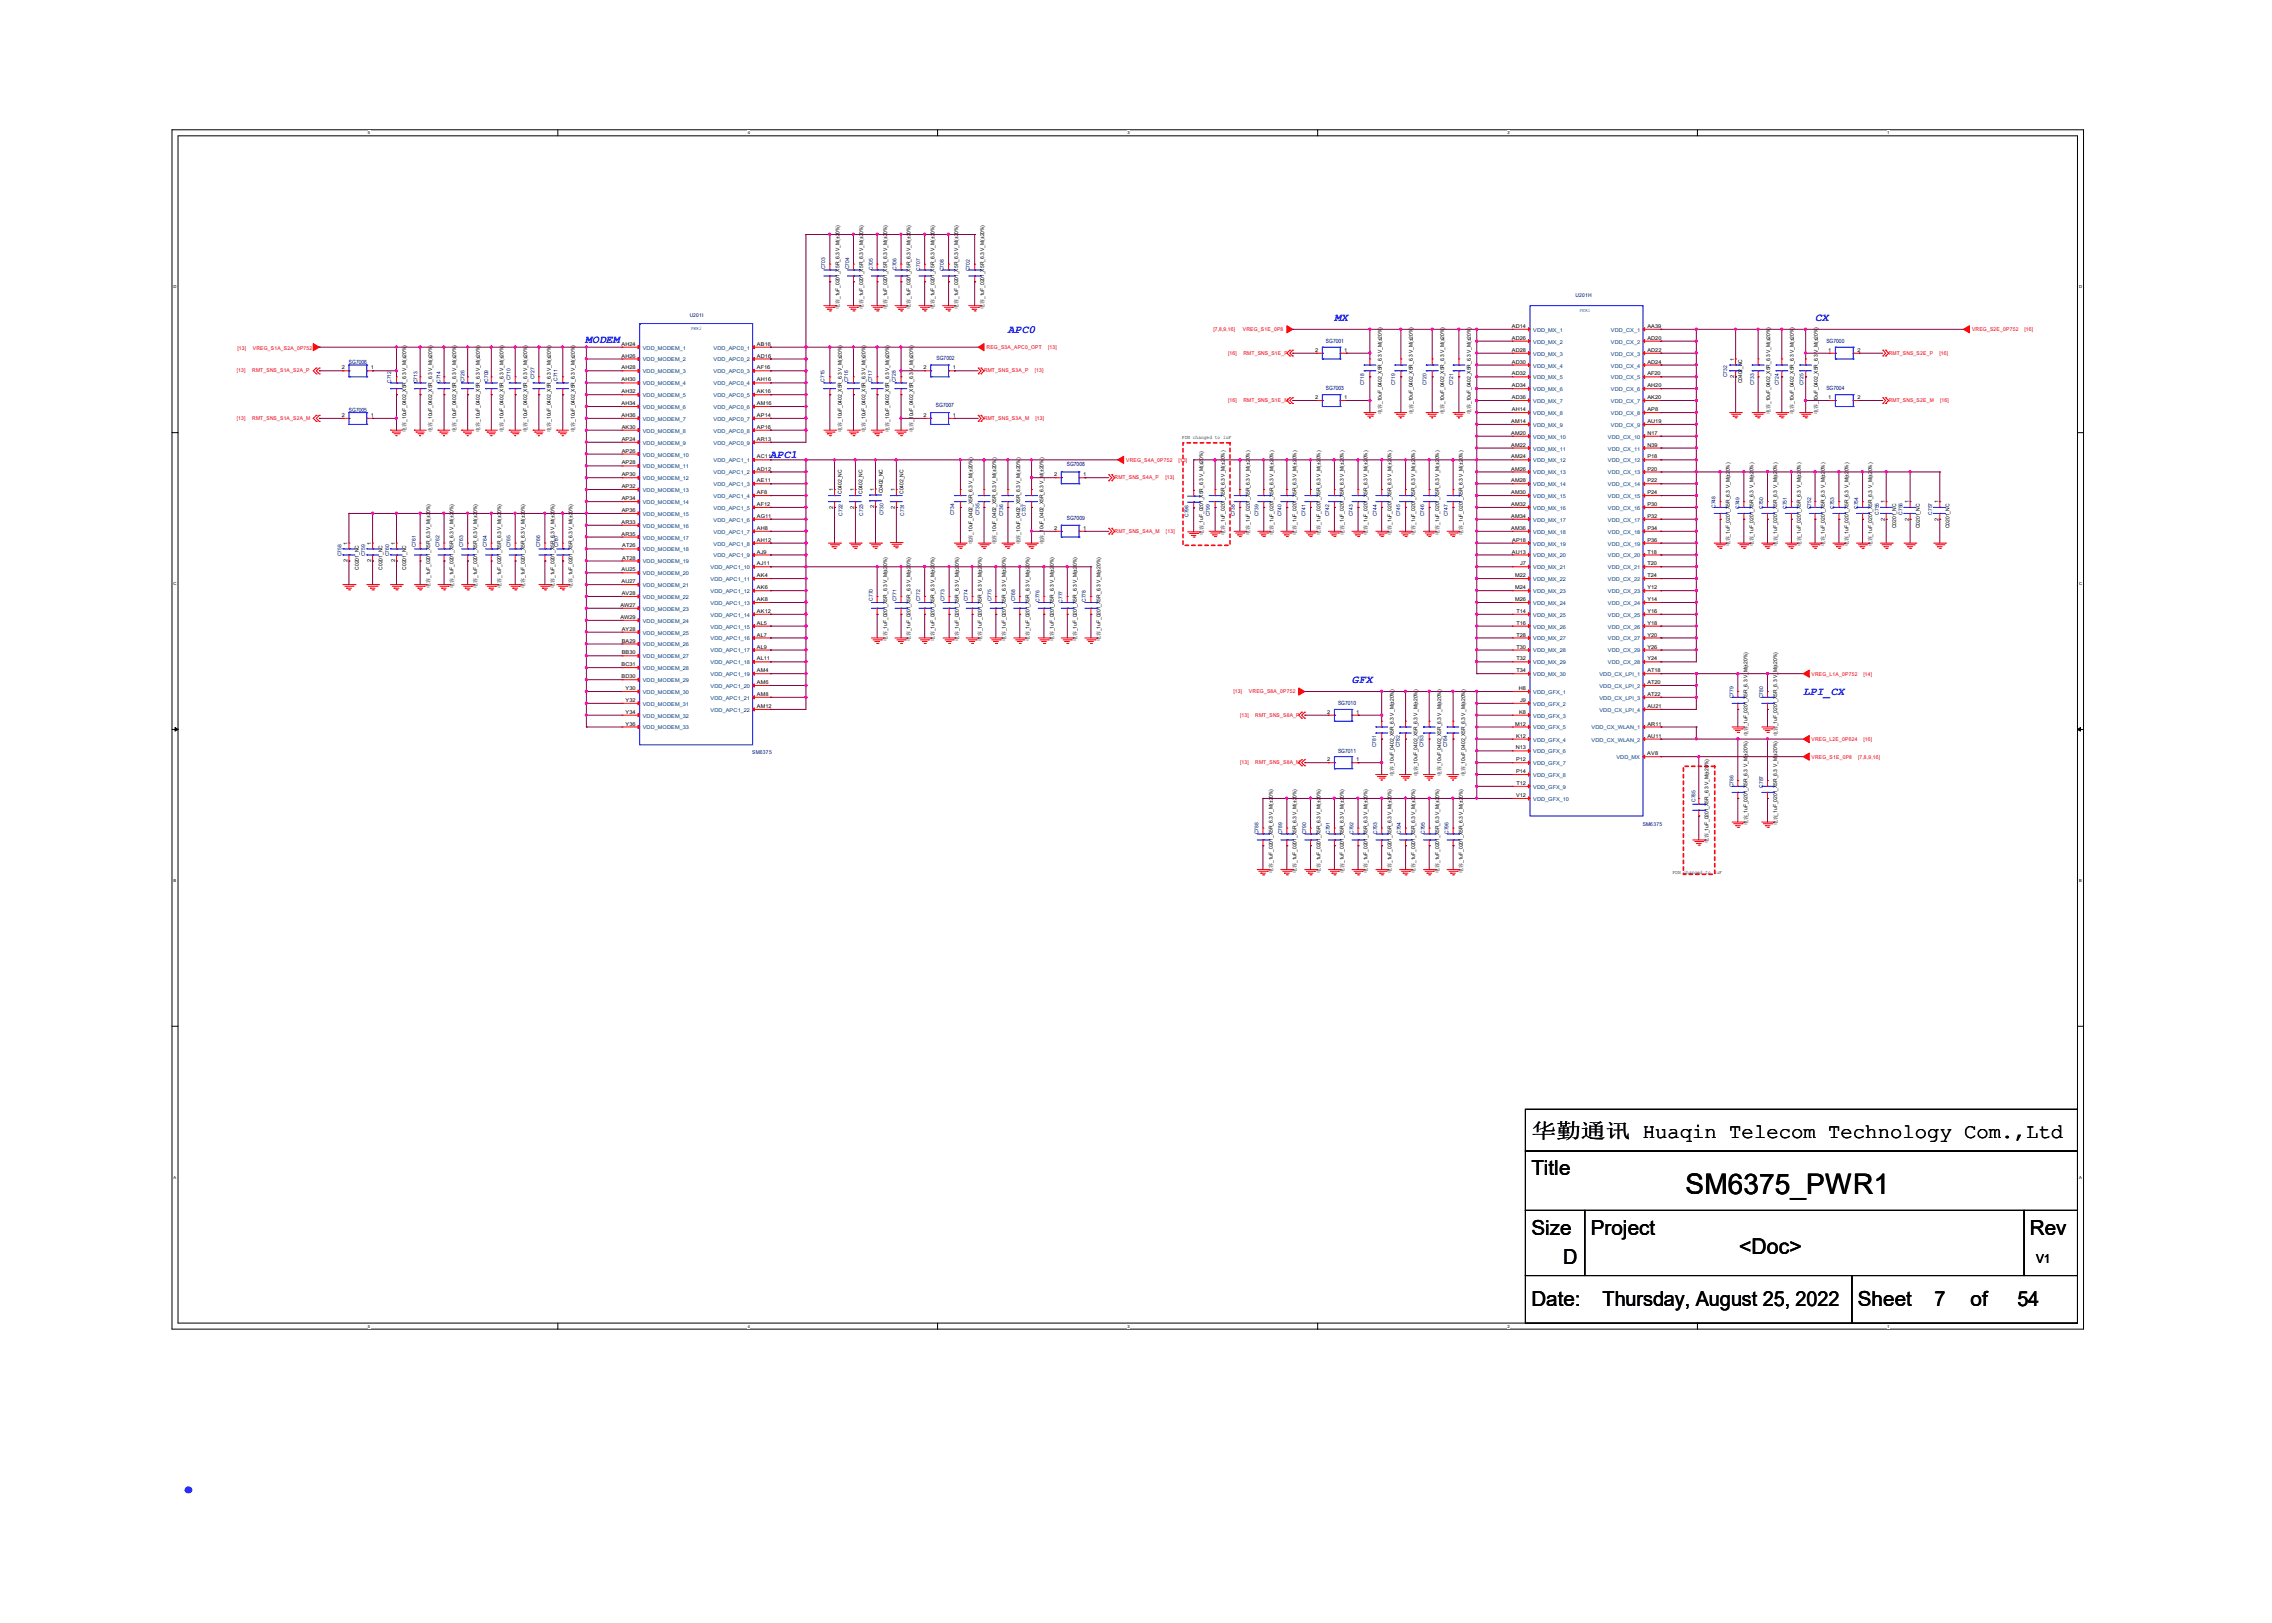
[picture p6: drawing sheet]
<svg xmlns="http://www.w3.org/2000/svg" width="350mm" height="250mm" viewBox="0 0 350 250" stroke-linecap="round" stroke-linejoin="round" font-family="sans-serif">
<defs><g id="words">
<text font-size="8.5" fill="#00f" x="26.5" y="229.9">.</text>
<text font-size="4.4" x="259.7" y="183.9">SM6375_PWR1</text>
<text font-size="3.3" x="267.9" y="193.1">&lt;Doc&gt;</text>
<g font-size="3.2">
<text x="235.9" y="175.2">华勤通讯 Huaqin Telecom Technology Com.,Ltd</text>
<text x="235.9" y="181">Title</text>
<text x="235.9" y="190.2">Size</text>
<text x="245.1" y="190.2">Project</text>
<text x="312.7" y="190.2">Rev</text>
<text x="240.8" y="194.7">D</text>
<text x="235.9" y="201.1">Date:</text>
<text x="246.9" y="201.1">Thursday, August 25, 2022</text>
<text x="286.2" y="201.1">Sheet</text>
<text x="298" y="201.1">7</text>
<text x="303.6" y="201.1">of</text>
<text x="310.8" y="201.1">54</text>
</g>
<text font-size="1.9" x="313.6" y="194.5">V1</text>
<g font-size="1.7" fill="#00f">
<text x="90.2" y="52.8">MODEM</text>
<text x="155.3" y="51.3">APC0</text>
<text x="205.6" y="49.5">MX</text>
<text x="279.6" y="49.5">CX</text>
<text x="118.6" y="70.5">APC1</text>
<text x="208.3" y="105.3">GFX</text>
<text x="277.8" y="107.1">LPI_CX</text>
</g>
<g font-size=".9" fill="#000080">
<text x="204.3" y="52.8">SG7001</text>
<text x="281.4" y="52.8">SG7000</text>
<text x="53.8" y="56.1">SG7006</text>
<text x="144.3" y="55.4">SG7002</text>
<text x="53.8" y="63.4">SG7005</text>
<text x="144.2" y="62.7">SG7007</text>
<text x="204.3" y="60.1">SG7003</text>
<text x="281.4" y="60.1">SG7004</text>
<text x="164.3" y="71.9">SG7008</text>
<text x="164.3" y="80.1">SG7009</text>
<text x="206.1" y="108.6">SG7010</text>
<text x="206.1" y="115.9">SG7011</text>
</g>
<g font-size=".8" fill="#000080">
<text x="127.1" y="41.5" transform="rotate(-90 127.1 41.5)">C703</text>
<text x="130.8" y="41.5" transform="rotate(-90 130.8 41.5)">C704</text>
<text x="134.4" y="41.6" transform="rotate(-90 134.4 41.6)">C705</text>
<text x="138.1" y="41.6" transform="rotate(-90 138.1 41.6)">C706</text>
<text x="141.8" y="41.7" transform="rotate(-90 141.8 41.7)">C707</text>
<text x="145.4" y="41.8" transform="rotate(-90 145.4 41.8)">C708</text>
<text x="149.4" y="41.8" transform="rotate(-90 149.4 41.8)">C702</text>
<text x="242.7" y="45.8">U201H</text>
<text x="106.3" y="48.9">U201I</text>
<text x="60.3" y="59" transform="rotate(-90 60.3 59)">C712</text>
<text x="64.3" y="59.1" transform="rotate(-90 64.3 59.1)">C713</text>
<text x="67.9" y="59" transform="rotate(-90 67.9 59)">C714</text>
<text x="71.5" y="58.9" transform="rotate(-90 71.5 58.9)">C726</text>
<text x="75.2" y="58.8" transform="rotate(-90 75.2 58.8)">C709</text>
<text x="78.6" y="58.6" transform="rotate(-90 78.6 58.6)">C710</text>
<text x="82.3" y="58.4" transform="rotate(-90 82.3 58.4)">C727</text>
<text x="85.9" y="58.7" transform="rotate(-90 85.9 58.7)">C711</text>
<text x="127" y="58.8" transform="rotate(-90 127 58.8)">C715</text>
<text x="130.7" y="58.9" transform="rotate(-90 130.7 58.9)">C716</text>
<text x="134.4" y="58.9" transform="rotate(-90 134.4 58.9)">C717</text>
<text x="138" y="58.9" transform="rotate(-90 138 58.9)">C728</text>
<text x="210.1" y="59.3" transform="rotate(-90 210.1 59.3)">C718</text>
<text x="214.9" y="59.3" transform="rotate(-90 214.9 59.3)">C719</text>
<text x="219.7" y="59.3" transform="rotate(-90 219.7 59.3)">C720</text>
<text x="223.8" y="59.3" transform="rotate(-90 223.8 59.3)">C721</text>
<text x="266.1" y="58.1" transform="rotate(-90 266.1 58.1)">C732</text>
<text x="270.2" y="59.3" transform="rotate(-90 270.2 59.3)">C733</text>
<text x="274" y="59.3" transform="rotate(-90 274 59.3)">C724</text>
<text x="277.8" y="59.3" transform="rotate(-90 277.8 59.3)">C725</text>
<text x="129.8" y="79.4" transform="rotate(-90 129.8 79.4)">C722</text>
<text x="133" y="79.4" transform="rotate(-90 133 79.4)">C723</text>
<text x="136.1" y="79.3" transform="rotate(-90 136.1 79.3)">C730</text>
<text x="139.3" y="79.4" transform="rotate(-90 139.3 79.4)">C731</text>
<text x="147" y="79.3" transform="rotate(-90 147 79.3)">C734</text>
<text x="150.9" y="79.3" transform="rotate(-90 150.9 79.3)">C735</text>
<text x="154.5" y="79.6" transform="rotate(-90 154.5 79.6)">C736</text>
<text x="158" y="79.5" transform="rotate(-90 158 79.5)">C737</text>
<text x="183.1" y="79.6" transform="rotate(-90 183.1 79.6)">C798</text>
<text x="186.4" y="79.6" transform="rotate(-90 186.4 79.6)">C799</text>
<text x="190.2" y="79.6" transform="rotate(-90 190.2 79.6)">C738</text>
<text x="193.9" y="79.6" transform="rotate(-90 193.9 79.6)">C739</text>
<text x="197.4" y="79.6" transform="rotate(-90 197.4 79.6)">C740</text>
<text x="201.1" y="79.6" transform="rotate(-90 201.1 79.6)">C741</text>
<text x="204.8" y="79.6" transform="rotate(-90 204.8 79.6)">C742</text>
<text x="208.4" y="79.6" transform="rotate(-90 208.4 79.6)">C743</text>
<text x="212.1" y="79.6" transform="rotate(-90 212.1 79.6)">C744</text>
<text x="215.7" y="79.6" transform="rotate(-90 215.7 79.6)">C745</text>
<text x="219.4" y="79.6" transform="rotate(-90 219.4 79.6)">C746</text>
<text x="223" y="79.6" transform="rotate(-90 223 79.6)">C747</text>
<text x="264.3" y="78.2" transform="rotate(-90 264.3 78.2)">C748</text>
<text x="268" y="78.4" transform="rotate(-90 268 78.4)">C749</text>
<text x="271.6" y="78.4" transform="rotate(-90 271.6 78.4)">C750</text>
<text x="275.2" y="78.4" transform="rotate(-90 275.2 78.4)">C751</text>
<text x="279" y="78.5" transform="rotate(-90 279 78.5)">C752</text>
<text x="282.6" y="78.4" transform="rotate(-90 282.6 78.4)">C753</text>
<text x="286.2" y="78.4" transform="rotate(-90 286.2 78.4)">C754</text>
<text x="289.4" y="79.3" transform="rotate(-90 289.4 79.3)">C755</text>
<text x="293.1" y="79.3" transform="rotate(-90 293.1 79.3)">C756</text>
<text x="297.7" y="79.3" transform="rotate(-90 297.7 79.3)">C757</text>
<text x="52.6" y="85.7" transform="rotate(-90 52.6 85.7)">C758</text>
<text x="56.3" y="85.7" transform="rotate(-90 56.3 85.7)">C759</text>
<text x="59.9" y="85.7" transform="rotate(-90 59.9 85.7)">C760</text>
<text x="64" y="84.3" transform="rotate(-90 64 84.3)">C761</text>
<text x="67.7" y="84.3" transform="rotate(-90 67.7 84.3)">C762</text>
<text x="71.4" y="84.3" transform="rotate(-90 71.4 84.3)">C763</text>
<text x="75" y="84.3" transform="rotate(-90 75 84.3)">C764</text>
<text x="78.6" y="84.3" transform="rotate(-90 78.6 84.3)">C765</text>
<text x="83.2" y="84.3" transform="rotate(-90 83.2 84.3)">C766</text>
<text x="86" y="84.3" transform="rotate(-90 86 84.3)">C767</text>
<text x="134.4" y="92.5" transform="rotate(-90 134.4 92.5)">C770</text>
<text x="138.1" y="92.6" transform="rotate(-90 138.1 92.6)">C771</text>
<text x="141.8" y="92.6" transform="rotate(-90 141.8 92.6)">C772</text>
<text x="145.5" y="92.6" transform="rotate(-90 145.5 92.6)">C773</text>
<text x="149.1" y="92.6" transform="rotate(-90 149.1 92.6)">C774</text>
<text x="152.7" y="92.6" transform="rotate(-90 152.7 92.6)">C775</text>
<text x="156.4" y="92.6" transform="rotate(-90 156.4 92.6)">C768</text>
<text x="160.1" y="92.7" transform="rotate(-90 160.1 92.7)">C776</text>
<text x="163.7" y="92.8" transform="rotate(-90 163.7 92.8)">C777</text>
<text x="167.2" y="92.7" transform="rotate(-90 167.2 92.7)">C778</text>
<text x="267" y="107.5" transform="rotate(-90 267 107.5)">C779</text>
<text x="271.6" y="107.5" transform="rotate(-90 271.6 107.5)">C780</text>
<text x="115.9" y="116.1">SM6375</text>
<text x="212" y="115.1" transform="rotate(-90 212 115.1)">C781</text>
<text x="215.6" y="115.1" transform="rotate(-90 215.6 115.1)">C782</text>
<text x="219.3" y="115.1" transform="rotate(-90 219.3 115.1)">C783</text>
<text x="223" y="115.1" transform="rotate(-90 223 115.1)">C784</text>
<text x="261.2" y="123.5" transform="rotate(-90 261.2 123.5)">C785</text>
<text x="267" y="121.3" transform="rotate(-90 267 121.3)">C786</text>
<text x="271.6" y="121.3" transform="rotate(-90 271.6 121.3)">C787</text>
<text x="193.9" y="128.5" transform="rotate(-90 193.9 128.5)">C788</text>
<text x="197.5" y="128.5" transform="rotate(-90 197.5 128.5)">C789</text>
<text x="201.2" y="128.5" transform="rotate(-90 201.2 128.5)">C790</text>
<text x="204.8" y="128.5" transform="rotate(-90 204.8 128.5)">C791</text>
<text x="208.5" y="128.5" transform="rotate(-90 208.5 128.5)">C792</text>
<text x="212.2" y="128.5" transform="rotate(-90 212.2 128.5)">C793</text>
<text x="215.8" y="128.5" transform="rotate(-90 215.8 128.5)">C794</text>
<text x="219.5" y="128.5" transform="rotate(-90 219.5 128.5)">C795</text>
<text x="223.1" y="128.5" transform="rotate(-90 223.1 128.5)">C796</text>
<text x="253.1" y="127.2">SM6375</text>
</g>
<g font-size=".8">
<text x="129.3" y="47.6" transform="rotate(-90 129.3 47.6)">电容_1uF_0201_X5R_6.3 V_M(±20%)</text>
<text x="133" y="47.6" transform="rotate(-90 133 47.6)">电容_1uF_0201_X5R_6.3 V_M(±20%)</text>
<text x="136.6" y="47.6" transform="rotate(-90 136.6 47.6)">电容_1uF_0201_X5R_6.3 V_M(±20%)</text>
<text x="140.3" y="47.6" transform="rotate(-90 140.3 47.6)">电容_1uF_0201_X5R_6.3 V_M(±20%)</text>
<text x="144" y="47.6" transform="rotate(-90 144 47.6)">电容_1uF_0201_X5R_6.3 V_M(±20%)</text>
<text x="147.6" y="47.6" transform="rotate(-90 147.6 47.6)">电容_1uF_0201_X5R_6.3 V_M(±20%)</text>
<text x="151.6" y="47.6" transform="rotate(-90 151.6 47.6)">电容_1uF_0201_X5R_6.3 V_M(±20%)</text>
<text x="95.7" y="53.3">AH24</text>
<text x="116.6" y="53.3">AB16</text>
<text x="232.9" y="50.5">AD14</text>
<text x="232.9" y="52.3">AD26</text>
<text x="253.8" y="50.5">AA39</text>
<text x="253.8" y="52.3">AD20</text>
<text x="52.7" y="56.9">2</text>
<text x="57.1" y="56.9">1</text>
<text x="95.7" y="55.1">AH26</text>
<text x="95.7" y="56.9">AH28</text>
<text x="95.7" y="58.8">AH30</text>
<text x="116.6" y="55.1">AD16</text>
<text x="116.6" y="56.9">AF16</text>
<text x="116.6" y="58.8">AH16</text>
<text x="142.3" y="56.9">2</text>
<text x="146.8" y="56.9">1</text>
<text x="202.6" y="54.2">2</text>
<text x="207.1" y="54.2">1</text>
<text x="232.9" y="54.2">AD28</text>
<text x="232.9" y="56">AD30</text>
<text x="232.9" y="57.8">AD32</text>
<text x="232.9" y="59.7">AD34</text>
<text x="253.8" y="54.2">AD22</text>
<text x="253.8" y="56">AD24</text>
<text x="253.8" y="57.8">AF20</text>
<text x="253.8" y="59.7">AH20</text>
<text x="267.2" y="58.2" transform="rotate(-90 267.2 58.2)">2</text>
<text x="267.2" y="55.6" transform="rotate(-90 267.2 55.6)">1</text>
<text x="268.4" y="59.1" transform="rotate(-90 268.4 59.1)">C0402_NC</text>
<text x="281.6" y="54.2">1</text>
<text x="286.1" y="54.2">2</text>
<text x="52.7" y="64.2">2</text>
<text x="57.1" y="64.2">1</text>
<text x="95.7" y="60.6">AH32</text>
<text x="95.7" y="62.4">AH34</text>
<text x="95.7" y="64.2">AH36</text>
<text x="116.6" y="60.6">AK16</text>
<text x="116.6" y="62.4">AM16</text>
<text x="116.6" y="64.2">AP14</text>
<text x="142.3" y="64.2">2</text>
<text x="146.8" y="64.2">1</text>
<text x="202.6" y="61.5">2</text>
<text x="207.1" y="61.5">1</text>
<text x="212.9" y="63.8" transform="rotate(-90 212.9 63.8)">电容_10uF_0402_X5R_6.3 V_M(±20%)</text>
<text x="217.7" y="63.8" transform="rotate(-90 217.7 63.8)">电容_10uF_0402_X5R_6.3 V_M(±20%)</text>
<text x="222.5" y="63.8" transform="rotate(-90 222.5 63.8)">电容_10uF_0402_X5R_6.3 V_M(±20%)</text>
<text x="226.6" y="63.8" transform="rotate(-90 226.6 63.8)">电容_10uF_0402_X5R_6.3 V_M(±20%)</text>
<text x="232.8" y="65.2">AM14</text>
<text x="232.9" y="61.5">AD36</text>
<text x="232.9" y="63.3">AH14</text>
<text x="253.8" y="61.5">AK20</text>
<text x="253.8" y="63.3">AP8</text>
<text x="253.8" y="65.2">AU19</text>
<text x="272.7" y="63.8" transform="rotate(-90 272.7 63.8)">电容_10uF_0402_X5R_6.3 V_M(±20%)</text>
<text x="276.3" y="63.8" transform="rotate(-90 276.3 63.8)">电容_10uF_0402_X5R_6.3 V_M(±20%)</text>
<text x="280" y="63.8" transform="rotate(-90 280 63.8)">电容_10uF_0402_X5R_6.3 V_M(±20%)</text>
<text x="281.6" y="61.5">1</text>
<text x="286.1" y="61.5">2</text>
<text x="62.6" y="66.5" transform="rotate(-90 62.6 66.5)">电容_10uF_0402_X5R_6.3 V_M(±20%)</text>
<text x="66.6" y="66.5" transform="rotate(-90 66.6 66.5)">电容_10uF_0402_X5R_6.3 V_M(±20%)</text>
<text x="70.3" y="66.5" transform="rotate(-90 70.3 66.5)">电容_10uF_0402_X5R_6.3 V_M(±20%)</text>
<text x="73.9" y="66.5" transform="rotate(-90 73.9 66.5)">电容_10uF_0402_X5R_6.3 V_M(±20%)</text>
<text x="77.5" y="66.5" transform="rotate(-90 77.5 66.5)">电容_10uF_0402_X5R_6.3 V_M(±20%)</text>
<text x="81.2" y="66.5" transform="rotate(-90 81.2 66.5)">电容_10uF_0402_X5R_6.3 V_M(±20%)</text>
<text x="84.9" y="66.5" transform="rotate(-90 84.9 66.5)">电容_10uF_0402_X5R_6.3 V_M(±20%)</text>
<text x="88.6" y="66.5" transform="rotate(-90 88.6 66.5)">电容_10uF_0402_X5R_6.3 V_M(±20%)</text>
<text x="95.8" y="66">AK30</text>
<text x="95.8" y="67.9">AP24</text>
<text x="95.8" y="69.7">AP26</text>
<text x="95.8" y="71.5">AP28</text>
<text x="116.6" y="70.6">AC11</text>
<text x="116.6" y="66">AP16</text>
<text x="116.6" y="67.9">AR13</text>
<text x="129.7" y="66.5" transform="rotate(-90 129.7 66.5)">电容_10uF_0402_X5R_6.3 V_M(±20%)</text>
<text x="133.3" y="66.5" transform="rotate(-90 133.3 66.5)">电容_10uF_0402_X5R_6.3 V_M(±20%)</text>
<text x="137" y="66.5" transform="rotate(-90 137 66.5)">电容_10uF_0402_X5R_6.3 V_M(±20%)</text>
<text x="140.7" y="66.5" transform="rotate(-90 140.7 66.5)">电容_10uF_0402_X5R_6.3 V_M(±20%)</text>
<text x="182.1" y="67.6">PDN changed to 1uF</text>
<text x="232.8" y="67">AM20</text>
<text x="232.8" y="68.8">AM22</text>
<text x="232.8" y="70.6">AM24</text>
<text x="253.8" y="67">N17</text>
<text x="253.8" y="68.8">N39</text>
<text x="253.8" y="70.6">P18</text>
<text x="95.8" y="73.4">AP30</text>
<text x="95.8" y="75.2">AP32</text>
<text x="95.8" y="77.1">AP34</text>
<text x="116.6" y="72.5">AD12</text>
<text x="116.6" y="74.3">AE11</text>
<text x="116.6" y="76.1">AF8</text>
<text x="116.6" y="77.9">AF12</text>
<text x="128.3" y="75.7" transform="rotate(-90 128.3 75.7)">1</text>
<text x="129.7" y="76.1" transform="rotate(-90 129.7 76.1)">C0402_NC</text>
<text x="131.6" y="75.7" transform="rotate(-90 131.6 75.7)">1</text>
<text x="132.9" y="76.1" transform="rotate(-90 132.9 76.1)">C0402_NC</text>
<text x="134.7" y="75.6" transform="rotate(-90 134.7 75.6)">1</text>
<text x="136" y="76" transform="rotate(-90 136 76)">C0402_NC</text>
<text x="137.9" y="75.7" transform="rotate(-90 137.9 75.7)">1</text>
<text x="139.2" y="76.1" transform="rotate(-90 139.2 76.1)">C0402_NC</text>
<text x="162.4" y="73.4">2</text>
<text x="166.9" y="73.4">1</text>
<text x="232.8" y="72.5">AM26</text>
<text x="232.8" y="74.3">AM28</text>
<text x="232.8" y="76.1">AM30</text>
<text x="232.8" y="77.9">AM32</text>
<text x="253.8" y="72.5">P20</text>
<text x="253.8" y="74.3">P22</text>
<text x="253.8" y="76.1">P24</text>
<text x="253.8" y="77.9">P30</text>
<text x="290.3" y="77.5" transform="rotate(-90 290.3 77.5)">1</text>
<text x="294" y="77.5" transform="rotate(-90 294 77.5)">1</text>
<text x="298.6" y="77.5" transform="rotate(-90 298.6 77.5)">1</text>
<text x="53.5" y="83.9" transform="rotate(-90 53.5 83.9)">1</text>
<text x="57.2" y="83.9" transform="rotate(-90 57.2 83.9)">1</text>
<text x="60.9" y="83.9" transform="rotate(-90 60.9 83.9)">1</text>
<text x="95.7" y="80.7">AR33</text>
<text x="95.7" y="82.5">AR35</text>
<text x="95.8" y="78.9">AP36</text>
<text x="116.6" y="79.8">AG11</text>
<text x="116.6" y="81.6">AH8</text>
<text x="116.6" y="83.4">AH12</text>
<text x="128.3" y="78.4" transform="rotate(-90 128.3 78.4)">2</text>
<text x="131.6" y="78.4" transform="rotate(-90 131.6 78.4)">2</text>
<text x="134.7" y="78.2" transform="rotate(-90 134.7 78.2)">2</text>
<text x="137.9" y="78.4" transform="rotate(-90 137.9 78.4)">2</text>
<text x="149.8" y="83.9" transform="rotate(-90 149.8 83.9)">电容_10uF_0402_X5R_6.3 V_M(±20%)</text>
<text x="153.5" y="83.9" transform="rotate(-90 153.5 83.9)">电容_10uF_0402_X5R_6.3 V_M(±20%)</text>
<text x="157.1" y="83.9" transform="rotate(-90 157.1 83.9)">电容_10uF_0402_X5R_6.3 V_M(±20%)</text>
<text x="160.8" y="83.9" transform="rotate(-90 160.8 83.9)">电容_10uF_0402_X5R_6.3 V_M(±20%)</text>
<text x="162.4" y="81.6">2</text>
<text x="166.9" y="81.6">1</text>
<text x="185.4" y="82.4" transform="rotate(-90 185.4 82.4)">电容_1uF_0201_X5R_6.3 V_M(±20%)</text>
<text x="188.7" y="82.3" transform="rotate(-90 188.7 82.3)">电容_1uF_0201_X5R_6.3 V_M(±20%)</text>
<text x="192.5" y="82.3" transform="rotate(-90 192.5 82.3)">电容_1uF_0201_X5R_6.3 V_M(±20%)</text>
<text x="196.2" y="82.3" transform="rotate(-90 196.2 82.3)">电容_1uF_0201_X5R_6.3 V_M(±20%)</text>
<text x="199.7" y="82.3" transform="rotate(-90 199.7 82.3)">电容_1uF_0201_X5R_6.3 V_M(±20%)</text>
<text x="203.4" y="82.3" transform="rotate(-90 203.4 82.3)">电容_1uF_0201_X5R_6.3 V_M(±20%)</text>
<text x="207" y="82.3" transform="rotate(-90 207 82.3)">电容_1uF_0201_X5R_6.3 V_M(±20%)</text>
<text x="210.7" y="82.3" transform="rotate(-90 210.7 82.3)">电容_1uF_0201_X5R_6.3 V_M(±20%)</text>
<text x="214.4" y="82.3" transform="rotate(-90 214.4 82.3)">电容_1uF_0201_X5R_6.3 V_M(±20%)</text>
<text x="218" y="82.3" transform="rotate(-90 218 82.3)">电容_1uF_0201_X5R_6.3 V_M(±20%)</text>
<text x="221.7" y="82.3" transform="rotate(-90 221.7 82.3)">电容_1uF_0201_X5R_6.3 V_M(±20%)</text>
<text x="225.3" y="82.3" transform="rotate(-90 225.3 82.3)">电容_1uF_0201_X5R_6.3 V_M(±20%)</text>
<text x="232.8" y="79.8">AM34</text>
<text x="232.8" y="81.6">AM36</text>
<text x="232.9" y="83.4">AP18</text>
<text x="253.8" y="79.8">P32</text>
<text x="253.8" y="81.6">P34</text>
<text x="253.8" y="83.4">P36</text>
<text x="290.3" y="80.2" transform="rotate(-90 290.3 80.2)">2</text>
<text x="292.1" y="81.4" transform="rotate(-90 292.1 81.4)">C0201_NC</text>
<text x="294" y="80.2" transform="rotate(-90 294 80.2)">2</text>
<text x="295.7" y="81.4" transform="rotate(-90 295.7 81.4)">C0201_NC</text>
<text x="298.6" y="80.2" transform="rotate(-90 298.6 80.2)">2</text>
<text x="300.3" y="81.4" transform="rotate(-90 300.3 81.4)">C0201_NC</text>
<text x="53.5" y="86.6" transform="rotate(-90 53.5 86.6)">2</text>
<text x="55.3" y="87.8" transform="rotate(-90 55.3 87.8)">C0201_NC</text>
<text x="57.2" y="86.6" transform="rotate(-90 57.2 86.6)">2</text>
<text x="58.9" y="87.8" transform="rotate(-90 58.9 87.8)">C0201_NC</text>
<text x="60.9" y="86.6" transform="rotate(-90 60.9 86.6)">2</text>
<text x="62.6" y="87.8" transform="rotate(-90 62.6 87.8)">C0201_NC</text>
<text x="95.7" y="88">AU25</text>
<text x="95.7" y="89.8">AU27</text>
<text x="95.9" y="84.3">AT26</text>
<text x="95.9" y="86.2">AT28</text>
<text x="116.6" y="85.3">AJ9</text>
<text x="116.6" y="87.1">AJ11</text>
<text x="116.6" y="88.9">AK4</text>
<text x="232.9" y="85.3">AU13</text>
<text x="233.4" y="88.9">M22</text>
<text x="234.2" y="87.1">J7</text>
<text x="253.8" y="85.3">T18</text>
<text x="253.8" y="87.1">T20</text>
<text x="253.8" y="88.9">T24</text>
<text x="266.5" y="84.2" transform="rotate(-90 266.5 84.2)">电容_1uF_0201_X5R_6.3 V_M(±20%)</text>
<text x="270.1" y="84.2" transform="rotate(-90 270.1 84.2)">电容_1uF_0201_X5R_6.3 V_M(±20%)</text>
<text x="273.8" y="84.2" transform="rotate(-90 273.8 84.2)">电容_1uF_0201_X5R_6.3 V_M(±20%)</text>
<text x="277.4" y="84.2" transform="rotate(-90 277.4 84.2)">电容_1uF_0201_X5R_6.3 V_M(±20%)</text>
<text x="281.1" y="84.2" transform="rotate(-90 281.1 84.2)">电容_1uF_0201_X5R_6.3 V_M(±20%)</text>
<text x="284.8" y="84.2" transform="rotate(-90 284.8 84.2)">电容_1uF_0201_X5R_6.3 V_M(±20%)</text>
<text x="288.4" y="84.2" transform="rotate(-90 288.4 84.2)">电容_1uF_0201_X5R_6.3 V_M(±20%)</text>
<text x="66.2" y="90.6" transform="rotate(-90 66.2 90.6)">电容_1uF_0201_X5R_6.3 V_M(±20%)</text>
<text x="69.9" y="90.6" transform="rotate(-90 69.9 90.6)">电容_1uF_0201_X5R_6.3 V_M(±20%)</text>
<text x="73.5" y="90.6" transform="rotate(-90 73.5 90.6)">电容_1uF_0201_X5R_6.3 V_M(±20%)</text>
<text x="77.2" y="90.6" transform="rotate(-90 77.2 90.6)">电容_1uF_0201_X5R_6.3 V_M(±20%)</text>
<text x="80.9" y="90.6" transform="rotate(-90 80.9 90.6)">电容_1uF_0201_X5R_6.3 V_M(±20%)</text>
<text x="85.4" y="90.6" transform="rotate(-90 85.4 90.6)">电容_1uF_0201_X5R_6.3 V_M(±20%)</text>
<text x="88.2" y="90.6" transform="rotate(-90 88.2 90.6)">电容_1uF_0201_X5R_6.3 V_M(±20%)</text>
<text x="95.6" y="93.5">AW27</text>
<text x="95.6" y="95.3">AW29</text>
<text x="95.8" y="91.7">AV28</text>
<text x="116.6" y="90.8">AK6</text>
<text x="116.6" y="92.6">AK8</text>
<text x="116.6" y="94.4">AK12</text>
<text x="233.4" y="90.8">M24</text>
<text x="233.4" y="92.6">M26</text>
<text x="233.6" y="94.4">T14</text>
<text x="253.8" y="90.8">Y12</text>
<text x="253.8" y="92.6">Y14</text>
<text x="253.8" y="94.4">Y16</text>
<text x="95.8" y="97.2">AY28</text>
<text x="95.8" y="99">BA29</text>
<text x="95.8" y="100.8">BB30</text>
<text x="116.6" y="96.2">AL5</text>
<text x="116.6" y="98">AL7</text>
<text x="116.6" y="99.9">AL9</text>
<text x="116.6" y="101.7">AL11</text>
<text x="136.6" y="98.8" transform="rotate(-90 136.6 98.8)">电容_1uF_0201_X5R_6.3 V_M(±20%)</text>
<text x="140.3" y="98.8" transform="rotate(-90 140.3 98.8)">电容_1uF_0201_X5R_6.3 V_M(±20%)</text>
<text x="144" y="98.8" transform="rotate(-90 144 98.8)">电容_1uF_0201_X5R_6.3 V_M(±20%)</text>
<text x="147.7" y="98.8" transform="rotate(-90 147.7 98.8)">电容_1uF_0201_X5R_6.3 V_M(±20%)</text>
<text x="151.3" y="98.8" transform="rotate(-90 151.3 98.8)">电容_1uF_0201_X5R_6.3 V_M(±20%)</text>
<text x="154.9" y="98.8" transform="rotate(-90 154.9 98.8)">电容_1uF_0201_X5R_6.3 V_M(±20%)</text>
<text x="158.6" y="98.8" transform="rotate(-90 158.6 98.8)">电容_1uF_0201_X5R_6.3 V_M(±20%)</text>
<text x="162.3" y="98.8" transform="rotate(-90 162.3 98.8)">电容_1uF_0201_X5R_6.3 V_M(±20%)</text>
<text x="165.9" y="98.8" transform="rotate(-90 165.9 98.8)">电容_1uF_0201_X5R_6.3 V_M(±20%)</text>
<text x="169.5" y="98.8" transform="rotate(-90 169.5 98.8)">电容_1uF_0201_X5R_6.3 V_M(±20%)</text>
<text x="233.6" y="96.2">T16</text>
<text x="233.6" y="98">T28</text>
<text x="233.6" y="99.9">T30</text>
<text x="233.6" y="101.7">T32</text>
<text x="253.8" y="96.2">Y18</text>
<text x="253.8" y="98">Y20</text>
<text x="253.8" y="101.7">Y24</text>
<text x="253.8" y="99.9">Y26</text>
<text x="95.7" y="102.6">BC31</text>
<text x="95.7" y="104.5">BD30</text>
<text x="96.4" y="106.3">Y30</text>
<text x="116.6" y="103.6">AM4</text>
<text x="116.6" y="105.4">AM6</text>
<text x="116.6" y="107.2">AM8</text>
<text x="233.6" y="103.6">T34</text>
<text x="234" y="106.3">H8</text>
<text x="253.8" y="103.6">AT18</text>
<text x="253.8" y="105.4">AT20</text>
<text x="253.8" y="107.2">AT22</text>
<text x="96.4" y="108.1">Y32</text>
<text x="96.4" y="109.9">Y34</text>
<text x="96.4" y="111.8">Y36</text>
<text x="116.6" y="109.1">AM12</text>
<text x="204.5" y="109.9">2</text>
<text x="208.9" y="109.9">1</text>
<text x="233.4" y="111.8">M12</text>
<text x="233.5" y="113.6">K12</text>
<text x="234" y="109.9">K8</text>
<text x="234.2" y="108.1">J9</text>
<text x="253.8" y="109.1">AU21</text>
<text x="253.8" y="111.8">AR11</text>
<text x="253.8" y="113.6">AU11</text>
<text x="269.2" y="113.4" transform="rotate(-90 269.2 113.4)">电容_1uF_0201_X5R_6.3 V_M(±20%)</text>
<text x="273.8" y="113.4" transform="rotate(-90 273.8 113.4)">电容_1uF_0201_X5R_6.3 V_M(±20%)</text>
<text x="204.5" y="117.3">2</text>
<text x="208.9" y="117.3">1</text>
<text x="214.7" y="119.6" transform="rotate(-90 214.7 119.6)">电容_10uF_0402_X5R_6.3 V_M(±20%)</text>
<text x="218.4" y="119.6" transform="rotate(-90 218.4 119.6)">电容_10uF_0402_X5R_6.3 V_M(±20%)</text>
<text x="222" y="119.6" transform="rotate(-90 222 119.6)">电容_10uF_0402_X5R_6.3 V_M(±20%)</text>
<text x="225.7" y="119.6" transform="rotate(-90 225.7 119.6)">电容_10uF_0402_X5R_6.3 V_M(±20%)</text>
<text x="233.5" y="115.4">N13</text>
<text x="233.5" y="117.3">P12</text>
<text x="233.5" y="119.1">P14</text>
<text x="253.8" y="116.3">AV8</text>
<text x="233.5" y="122.8">V12</text>
<text x="233.6" y="120.9">T12</text>
<text x="263.2" y="129.9" transform="rotate(-90 263.2 129.9)">电容_1uF_0201_X5R_6.3 V_M(±20%)</text>
<text x="269.2" y="127.1" transform="rotate(-90 269.2 127.1)">电容_1uF_0201_X5R_6.3 V_M(±20%)</text>
<text x="273.8" y="127.1" transform="rotate(-90 273.8 127.1)">电容_1uF_0201_X5R_6.3 V_M(±20%)</text>
<text x="196.1" y="134.5" transform="rotate(-90 196.1 134.5)">电容_1uF_0201_X5R_6.3 V_M(±20%)</text>
<text x="199.7" y="134.5" transform="rotate(-90 199.7 134.5)">电容_1uF_0201_X5R_6.3 V_M(±20%)</text>
<text x="203.4" y="134.5" transform="rotate(-90 203.4 134.5)">电容_1uF_0201_X5R_6.3 V_M(±20%)</text>
<text x="207" y="134.5" transform="rotate(-90 207 134.5)">电容_1uF_0201_X5R_6.3 V_M(±20%)</text>
<text x="210.7" y="134.5" transform="rotate(-90 210.7 134.5)">电容_1uF_0201_X5R_6.3 V_M(±20%)</text>
<text x="214.4" y="134.5" transform="rotate(-90 214.4 134.5)">电容_1uF_0201_X5R_6.3 V_M(±20%)</text>
<text x="218" y="134.5" transform="rotate(-90 218 134.5)">电容_1uF_0201_X5R_6.3 V_M(±20%)</text>
<text x="221.7" y="134.5" transform="rotate(-90 221.7 134.5)">电容_1uF_0201_X5R_6.3 V_M(±20%)</text>
<text x="225.3" y="134.5" transform="rotate(-90 225.3 134.5)">电容_1uF_0201_X5R_6.3 V_M(±20%)</text>
<text x="257.7" y="134.6">PDN changed to 1uF</text>
</g>
<g font-size=".8" fill="#f00">
<text x="36.6" y="53.9">[13]</text>
<text x="38.9" y="53.9">VREG_S1A_S2A_0P752</text>
<text x="152" y="53.8">REG_S3A_APC0_OPT</text>
<text x="161.4" y="53.8">[13]</text>
<text x="186.9" y="51">[7,8,9,16]</text>
<text x="191.5" y="51">VREG_S1E_0P8</text>
<text x="303.8" y="51">VREG_S2E_0P752</text>
<text x="311.9" y="51">[16]</text>
<text x="36.5" y="57.3">[13]</text>
<text x="38.9" y="57.3">RMT_SNS_S1A_S2A_P</text>
<text x="151.6" y="57.3">RMT_SNS_S3A_P</text>
<text x="159.4" y="57.3">[13]</text>
<text x="189.2" y="54.6">[16]</text>
<text x="191.6" y="54.6">RMT_SNS_S1E_P</text>
<text x="291" y="54.6">RMT_SNS_S2E_P</text>
<text x="298.8" y="54.6">[16]</text>
<text x="36.5" y="64.7">[13]</text>
<text x="38.9" y="64.7">RMT_SNS_S1A_S2A_M</text>
<text x="151.6" y="64.7">RMT_SNS_S3A_M</text>
<text x="159.5" y="64.7">[13]</text>
<text x="189.2" y="61.9">[16]</text>
<text x="191.6" y="61.9">RMT_SNS_S1E_M</text>
<text x="291" y="61.9">RMT_SNS_S2E_M</text>
<text x="298.9" y="61.9">[16]</text>
<text x="173.5" y="71.2">VREG_S4A_0P752</text>
<text x="181.6" y="71.2">[13]</text>
<text x="171.7" y="73.8">RMT_SNS_S4A_P</text>
<text x="179.5" y="73.8">[13]</text>
<text x="171.7" y="82.1">RMT_SNS_S4A_M</text>
<text x="179.6" y="82.1">[13]</text>
<text x="190" y="106.8">[13]</text>
<text x="192.4" y="106.8">VREG_S8A_0P752</text>
<text x="279.1" y="104.1">VREG_L1A_0P752</text>
<text x="287.1" y="104.1">[14]</text>
<text x="191" y="110.4">[13]</text>
<text x="193.4" y="110.4">RMT_SNS_S8A_P</text>
<text x="191" y="117.7">[13]</text>
<text x="193.4" y="117.7">RMT_SNS_S8A_M</text>
<text x="279.1" y="116.9">VREG_S1E_0P8</text>
<text x="279.1" y="114.1">VREG_L2E_0P624</text>
<text x="286.3" y="116.9">[7,8,9,16]</text>
<text x="287.1" y="114.1">[16]</text>
</g>
<g font-size=".8" fill="#004080">
<text x="99" y="53.9">VDD_MODEM_1</text>
<text x="109.9" y="53.9">VDD_APC0_1</text>
<text x="236.2" y="51.1">VDD_MX_1</text>
<text x="236.2" y="52.9">VDD_MX_2</text>
<text x="248.2" y="51.1">VDD_CX_1</text>
<text x="248.2" y="52.9">VDD_CX_2</text>
<text x="99" y="55.7">VDD_MODEM_2</text>
<text x="99" y="57.5">VDD_MODEM_3</text>
<text x="99" y="59.4">VDD_MODEM_4</text>
<text x="109.9" y="55.7">VDD_APC0_2</text>
<text x="109.9" y="57.5">VDD_APC0_3</text>
<text x="109.9" y="59.4">VDD_APC0_4</text>
<text x="236.2" y="54.8">VDD_MX_3</text>
<text x="236.2" y="56.6">VDD_MX_4</text>
<text x="236.2" y="58.4">VDD_MX_5</text>
<text x="248.2" y="54.8">VDD_CX_3</text>
<text x="248.2" y="56.6">VDD_CX_4</text>
<text x="248.2" y="58.4">VDD_CX_5</text>
<text x="99" y="61.2">VDD_MODEM_5</text>
<text x="99" y="63">VDD_MODEM_6</text>
<text x="99" y="64.8">VDD_MODEM_7</text>
<text x="109.9" y="61.2">VDD_APC0_5</text>
<text x="109.9" y="63">VDD_APC0_6</text>
<text x="109.9" y="64.8">VDD_APC0_7</text>
<text x="236.2" y="60.2">VDD_MX_6</text>
<text x="236.2" y="62.1">VDD_MX_7</text>
<text x="236.2" y="63.9">VDD_MX_8</text>
<text x="236.2" y="65.8">VDD_MX_9</text>
<text x="248.2" y="60.2">VDD_CX_6</text>
<text x="248.2" y="62.1">VDD_CX_7</text>
<text x="248.2" y="63.9">VDD_CX_8</text>
<text x="248.2" y="65.8">VDD_CX_9</text>
<text x="99" y="66.6">VDD_MODEM_8</text>
<text x="99" y="68.5">VDD_MODEM_9</text>
<text x="99" y="70.3">VDD_MODEM_10</text>
<text x="109.9" y="71.2">VDD_APC1_1</text>
<text x="109.9" y="66.6">VDD_APC0_8</text>
<text x="109.9" y="68.5">VDD_APC0_9</text>
<text x="236.2" y="67.6">VDD_MX_10</text>
<text x="236.2" y="69.4">VDD_MX_11</text>
<text x="236.2" y="71.2">VDD_MX_12</text>
<text x="247.7" y="67.6">VDD_CX_10</text>
<text x="247.7" y="69.4">VDD_CX_11</text>
<text x="247.7" y="71.2">VDD_CX_12</text>
<text x="99" y="72.1">VDD_MODEM_11</text>
<text x="99" y="74">VDD_MODEM_12</text>
<text x="99" y="75.8">VDD_MODEM_13</text>
<text x="99" y="77.6">VDD_MODEM_14</text>
<text x="109.9" y="73.1">VDD_APC1_2</text>
<text x="109.9" y="74.9">VDD_APC1_3</text>
<text x="109.9" y="76.7">VDD_APC1_4</text>
<text x="236.2" y="73.1">VDD_MX_13</text>
<text x="236.2" y="74.9">VDD_MX_14</text>
<text x="236.2" y="76.7">VDD_MX_15</text>
<text x="247.7" y="73.1">VDD_CX_13</text>
<text x="247.7" y="74.9">VDD_CX_14</text>
<text x="247.7" y="76.7">VDD_CX_15</text>
<text x="99" y="79.5">VDD_MODEM_15</text>
<text x="99" y="81.3">VDD_MODEM_16</text>
<text x="99" y="83.1">VDD_MODEM_17</text>
<text x="109.9" y="78.5">VDD_APC1_5</text>
<text x="109.9" y="80.4">VDD_APC1_6</text>
<text x="109.9" y="82.2">VDD_APC1_7</text>
<text x="236.2" y="78.5">VDD_MX_16</text>
<text x="236.2" y="80.4">VDD_MX_17</text>
<text x="236.2" y="82.2">VDD_MX_18</text>
<text x="247.7" y="78.5">VDD_CX_16</text>
<text x="247.7" y="80.4">VDD_CX_17</text>
<text x="247.7" y="82.2">VDD_CX_18</text>
<text x="99" y="84.9">VDD_MODEM_18</text>
<text x="99" y="86.8">VDD_MODEM_19</text>
<text x="99" y="88.6">VDD_MODEM_20</text>
<text x="109.5" y="87.7">VDD_APC1_10</text>
<text x="109.5" y="89.5">VDD_APC1_11</text>
<text x="109.9" y="84">VDD_APC1_8</text>
<text x="109.9" y="85.9">VDD_APC1_9</text>
<text x="236.2" y="84">VDD_MX_19</text>
<text x="236.2" y="85.9">VDD_MX_20</text>
<text x="236.2" y="87.7">VDD_MX_21</text>
<text x="236.2" y="89.5">VDD_MX_22</text>
<text x="247.7" y="84">VDD_CX_19</text>
<text x="247.7" y="85.9">VDD_CX_20</text>
<text x="247.7" y="87.7">VDD_CX_21</text>
<text x="247.7" y="89.5">VDD_CX_22</text>
<text x="99" y="90.4">VDD_MODEM_21</text>
<text x="99" y="92.3">VDD_MODEM_22</text>
<text x="99" y="94.1">VDD_MODEM_23</text>
<text x="99" y="95.9">VDD_MODEM_24</text>
<text x="109.5" y="91.4">VDD_APC1_12</text>
<text x="109.5" y="93.2">VDD_APC1_13</text>
<text x="109.5" y="95">VDD_APC1_14</text>
<text x="236.2" y="91.4">VDD_MX_23</text>
<text x="236.2" y="93.2">VDD_MX_24</text>
<text x="236.2" y="95">VDD_MX_25</text>
<text x="247.7" y="91.4">VDD_CX_23</text>
<text x="247.7" y="93.2">VDD_CX_24</text>
<text x="247.7" y="95">VDD_CX_25</text>
<text x="99" y="97.8">VDD_MODEM_25</text>
<text x="99" y="99.6">VDD_MODEM_26</text>
<text x="99" y="101.4">VDD_MODEM_27</text>
<text x="109.5" y="96.8">VDD_APC1_15</text>
<text x="109.5" y="98.6">VDD_APC1_16</text>
<text x="109.5" y="100.5">VDD_APC1_17</text>
<text x="236.2" y="96.8">VDD_MX_26</text>
<text x="236.2" y="98.6">VDD_MX_27</text>
<text x="236.2" y="100.5">VDD_MX_28</text>
<text x="247.7" y="96.8">VDD_CX_26</text>
<text x="247.7" y="98.6">VDD_CX_27</text>
<text x="247.7" y="100.5">VDD_CX_29</text>
<text x="99" y="103.2">VDD_MODEM_28</text>
<text x="99" y="105.1">VDD_MODEM_29</text>
<text x="99" y="106.9">VDD_MODEM_30</text>
<text x="109.5" y="102.3">VDD_APC1_18</text>
<text x="109.5" y="104.1">VDD_APC1_19</text>
<text x="109.5" y="106">VDD_APC1_20</text>
<text x="109.5" y="107.8">VDD_APC1_21</text>
<text x="236.2" y="106.9">VDD_GFX_1</text>
<text x="236.2" y="102.3">VDD_MX_29</text>
<text x="236.2" y="104.1">VDD_MX_30</text>
<text x="246.4" y="104.1">VDD_CX_LPI_1</text>
<text x="246.4" y="106">VDD_CX_LPI_2</text>
<text x="246.4" y="107.8">VDD_CX_LPI_3</text>
<text x="247.7" y="102.3">VDD_CX_28</text>
<text x="99" y="108.7">VDD_MODEM_31</text>
<text x="99" y="110.5">VDD_MODEM_32</text>
<text x="99" y="112.4">VDD_MODEM_33</text>
<text x="109.5" y="109.7">VDD_APC1_22</text>
<text x="236.2" y="108.7">VDD_GFX_2</text>
<text x="236.2" y="110.5">VDD_GFX_3</text>
<text x="236.2" y="112.4">VDD_GFX_5</text>
<text x="245.2" y="112.4">VDD_CX_WLAN_1</text>
<text x="246.4" y="109.7">VDD_CX_LPI_4</text>
<text x="236.2" y="114.2">VDD_GFX_4</text>
<text x="236.2" y="116">VDD_GFX_6</text>
<text x="236.2" y="117.9">VDD_GFX_7</text>
<text x="236.2" y="119.7">VDD_GFX_8</text>
<text x="245.2" y="114.2">VDD_CX_WLAN_2</text>
<text x="249" y="116.9">VDD_MX</text>
<text x="236.2" y="121.5">VDD_GFX_9</text>
<text x="236.2" y="123.4">VDD_GFX_10</text>
</g>
<g font-size=".8" fill="#00f">
<text x="106.4" y="50.8">PWR2</text>
<text x="243.3" y="48">PWR1</text>
</g>
<g font-size=".6">
<text x="56.7" y="20.7">5</text>
<text x="115.2" y="20.7">4</text>
<text x="173.7" y="20.7">3</text>
<text x="232.2" y="20.7">2</text>
<text x="290.7" y="20.7">1</text>
<text x="26.7" y="44.4">D</text>
<text x="320.3" y="44.4">D</text>
<text x="26.7" y="90.1">C</text>
<text x="320.3" y="90.1">C</text>
<text x="26.7" y="135.8">B</text>
<text x="320.3" y="135.8">B</text>
<text x="26.7" y="181.5">A</text>
<text x="320.3" y="181.5">A</text>
<text x="56.7" y="204.5">5</text>
<text x="115.2" y="204.5">4</text>
<text x="173.7" y="204.5">3</text>
<text x="232.2" y="204.5">2</text>
<text x="290.7" y="204.5">1</text>
</g>
</g></defs>
<path d="M26.5 20h294.5v184.7h-294.5zM27.4 20.9h292.6v182.9h-292.6z" fill="none" stroke="#000" stroke-width=".15"/>
<g fill="#fff">
<path d="M56.7 20.1h.3v.7h-.3z"/>
<path d="M56.7 203.9h.3v.8h-.3z"/>
</g>
<path d="M85.9 20v.9M85.9 203.8v.9" fill="none" stroke="#000" stroke-width=".15"/>
<g fill="#fff">
<path d="M115.2 20.1h.3v.7h-.3z"/>
<path d="M115.2 203.9h.3v.8h-.3z"/>
</g>
<path d="M144.4 20v.9M144.4 203.8v.9" fill="none" stroke="#000" stroke-width=".15"/>
<g fill="#fff">
<path d="M173.7 20.1h.3v.7h-.3z"/>
<path d="M173.7 203.9h.3v.8h-.3z"/>
</g>
<path d="M203 20v.9M203 203.8v.9" fill="none" stroke="#000" stroke-width=".15"/>
<g fill="#fff">
<path d="M232.2 20.1h.4v.7h-.4z"/>
<path d="M232.2 203.9h.4v.8h-.4z"/>
</g>
<path d="M261.5 20v.9M261.5 203.8v.9" fill="none" stroke="#000" stroke-width=".15"/>
<g fill="#fff">
<path d="M290.7 20.1h.4v.7h-.4z"/>
<path d="M290.7 203.9h.4v.8h-.4z"/>
<path d="M26.7 43.8h.5v.7h-.5z"/>
<path d="M320.3 43.8h.5v.7h-.5z"/>
<path d="M26.7 89.5h.5v.7h-.5z"/>
<path d="M320.3 89.5h.5v.7h-.5z"/>
</g>
<path d="M26.5 66.6h.9M320 66.6h1" fill="none" stroke="#000" stroke-width=".15"/>
<g fill="#fff">
<path d="M26.7 135.2h.5v.7h-.5z"/>
<path d="M320.3 135.2h.4v.7h-.4z"/>
</g>
<path d="M26.5 112.4h.9M320 112.4h1" fill="none" stroke="#000" stroke-width=".15"/>
<path d="M27 112.1l.4 .3-.4 .2zM320 112.4l.5-.3v.5z" fill="#000" stroke="#000" stroke-width=".15"/>
<g fill="#fff">
<path d="M26.7 180.9h.4v.8h-.4z"/>
<path d="M320.3 180.9h.4v.8h-.4z"/>
</g>
<path d="M26.5 158.1h.9M320 158.1h1M235 177.3h85v9.1h-85zM235 170.9h85v6.4h-85zM235 186.4h9.1v10.1h-9.1zM235 196.5h50.3v7.3h-50.3zM244.1 186.4h67.7v10.1h-67.7zM285.3 196.5h34.7v7.3h-34.7zM311.8 186.4h8.2v10.1h-8.2z" fill="none" stroke="#000" stroke-width=".15"/>
<path d="M182.2 68.2h7.3v15.8h-7.3zM259.3 118h4.9v16.7h-4.9z" fill="none" stroke="#f00" stroke-width=".25" stroke-dasharray=".5"/>
<g fill="none" stroke="#f00" stroke-width=".15">
<path d="M48.7 57.6h.1M48.7 56.7h.1M48.7 56.7l-.4 .4 .4 .5M49.2 57.6h.1M49.2 56.7h.1M49.2 56.7l-.5 .4 .5 .5M52.8 57.1h1M52.8 57.1h.1M56.5 57.1h.9M57.4 57.1h.1M61.1 58h.1M61.1 58v1"/>
<path d="M61.1 59.9v.9M64.7 58h.1M64.7 58v1M64.7 59.9v.9M68.4 58h.1M68.4 58v1M68.4 59.9v.9M72 58h.1M72 58v1M72 59.9v.9M75.7 58h.1M75.7 58v1"/>
<path d="M75.7 59.9v.9M79.4 58h.1M79.4 58v1M79.4 59.9v.9M83 58h.1M83 58v1M83 59.9v.9M86.7 58h.1M86.7 58v1M86.7 59.9v.9M95.8 53.5h.1M95.8 55.3h.1"/>
<path d="M95.8 57.1h.1M95.8 59h.1M95.8 57.1h2.7M95.8 53.5h2.7M95.8 55.3h2.7M95.8 59h2.7M115.9 57.1h2.8M115.9 53.5h2.8M115.9 55.3h2.8M115.9 59h2.8M118.7 53.5h.1M118.7 55.3h.1"/>
<path d="M118.7 57.1h.1M118.7 59h.1M126.9 47.1h1.8M127.2 47.3h1.3M127.5 47.6h.7M127.5 47.6h.1M127.8 47.9h.1M127.8 58h.1M127.8 40.7h.1M127.8 43.4h.1M127.8 40.7v.9M127.8 42.5v.9"/>
<path d="M127.8 58v1M127.8 59.9v.9M127.9 47.9h.1M128.5 47.3h.1M128.7 47.1h.1M130.5 47.1h1.9M130.8 47.3h1.3M131.1 47.6h.1M131.1 47.6h.8M131.4 47.9h.2M131.5 58h.1M131.5 58v1"/>
<path d="M131.5 59.9v.9M131.5 40.7h.1M131.5 43.4h.1M131.5 40.7v.9M131.5 42.5v.9M131.6 47.9h.1M132.1 47.3h.1M132.4 47.1h.1M134.2 47.1h1.9M134.5 47.3h1.3M134.8 47.6h.1M134.8 47.6h.7"/>
<path d="M135 47.9h.2M135.1 40.7h.1M135.1 43.4h.1M135.1 40.7v.9M135.1 42.5v.9M135.1 58h.1M135.1 58v1M135.1 59.9v.9M135.2 47.9h.1M135.8 47.3h.1M136.1 47.1h.1M137.9 47.1h1.8"/>
<path d="M138.2 47.3h1.2M138.4 47.6h.1M138.4 47.6h.8M138.7 47.9h.2M138.8 40.7h.1M138.8 43.4h.1M138.8 58h.1M138.8 40.7v.9M138.8 42.5v.9M138.8 58v1M138.8 59.9v.9M138.9 47.9h.1"/>
<path d="M139.4 47.3h.1M139.7 47.1h.1M141.6 47.1h1.8M141.8 47.3h1.3M142.1 47.6h.1M142.1 47.6h.7M142.4 47.9h.1M142.4 40.7h.1M142.4 43.4h.1M142.4 40.7v.9M142.4 42.5v.9M142.4 57.1h.1"/>
<path d="M142.4 57.1h1M142.5 47.9h.1M143.1 47.3h.1M143.4 47.1h.1M145.2 47.1h1.8M145.5 47.3h1.3M145.7 47.6h.8M145.7 47.6h.1M146 47.9h.2M146.1 57.1h.9M146.1 40.7h.1M146.1 43.4h.1"/>
<path d="M146.1 40.7v.9M146.1 42.5v.9M146.2 47.9h.1M146.8 47.3h.1M147 47.1h.1M147 57.1h.1M149.2 47.1h1.8M149.5 47.3h1.3M149.8 47.6h.1M149.8 47.6h.7M150.1 47.9h.1M150.2 40.7h.1"/>
<path d="M150.2 43.4h.1M150.2 40.7v.9M150.2 42.5v.9M150.2 47.9h.1M150.7 56.7h.1M150.7 57.6h.1M150.7 56.7l.4 .4-.4 .5M150.8 47.3h.1M151 47.1h.1M151.1 56.7h.1M151.1 57.6h.1M151.1 56.7l.5 .4-.5 .5"/>
<path d="M198.7 53.9l-.5 .5 .5 .4M198.7 54.8h.1M198.7 53.9h.1M199.1 54.8h.1M199.1 53.9h.1M199.1 53.9l-.4 .5 .4 .4M202.8 54.4h.1M202.8 54.4h.9M206.5 54.4h.9M207.4 54.4h.1M211 55.3h.1M211 58h.1"/>
<path d="M211 55.3v.9M211 57.1v.9M215.8 55.3h.1M215.8 58h.1M215.8 55.3v.9M215.8 57.1v.9M220.6 55.3h.1M220.6 58h.1M220.6 55.3v.9M220.6 57.1v.9M224.7 55.3h.1M224.7 58h.1"/>
<path d="M224.7 55.3v.9M224.7 57.1v.9M233 54.4h2.7M233 50.7h2.7M233 52.5h2.7M233 56.2h2.7M233 58h2.7M233 59.9h2.7M233 50.7h.1M233 52.5h.1M233 54.4h.1M233 56.2h.1"/>
<path d="M233 58h.1M233 59.9h.1M253.1 54.4h2.8M253.1 50.7h2.8M253.1 52.5h2.8M253.1 56.2h2.8M253.1 58h2.8M253.1 59.9h2.8M255.9 50.7h.1M255.9 52.5h.1M255.9 54.4h.1M255.9 56.2h.1"/>
<path d="M255.9 58h.1M255.9 59.9h.1M267.4 55.3h.1M267.4 58h.1M267.4 55.3v.9M267.4 57.1v.9M270.8 55.3h.1M270.8 58h.1M270.8 55.3v.9M270.8 57.1v.9M274.5 55.3h.1M274.5 58h.1"/>
<path d="M274.5 55.3v.9M274.5 57.1v.9M278.2 55.3h.1M278.2 58h.1M278.2 55.3v.9M278.2 57.1v.9M281.8 54.4h.1M281.8 54.4h.9M285.5 54.4h.9M286.4 54.4h.1M290.1 53.9h.1M290.1 54.8h.1"/>
<path d="M290.1 53.9l.4 .5-.4 .4M290.5 53.9h.1M290.5 54.8h.1M290.5 53.9l.5 .5-.5 .4M48.7 64.9h.1M48.7 64h.1M48.7 64l-.4 .4 .4 .5M49.2 64.9h.1M49.2 64h.1M49.2 64l-.5 .4 .5 .5M52.8 64.4h1M52.8 64.4h.1"/>
<path d="M56.5 64.4h.9M57.4 64.4h.1M60.1 66.3h1.9M60.1 66.3h.1M60.4 66.6h1.3M60.4 66.6h.1M60.7 66.8h.8M61 67.1h.2M61 67.1h.1M61.1 60.8h.1M61.5 66.8h.1M63.8 66.3h.1"/>
<path d="M63.8 66.3h1.9M64.1 66.6h.1M64.1 66.6h1.3M64.4 66.8h.7M64.6 67.1h.2M64.6 67.1h.1M64.7 60.8h.1M65.1 66.8h.1M67.5 66.3h1.8M67.5 66.3h.1M67.8 66.6h1.2M67.8 66.6h.1"/>
<path d="M68 66.8h.7M68.3 67.1h.1M68.3 67.1h.2M68.4 60.8h.1M68.7 66.8h.1M71.1 66.3h1.9M71.1 66.3h.1M71.4 66.6h1.3M71.4 66.6h.1M71.7 66.8h.7M72 67.1h.1M72 60.8h.1"/>
<path d="M72.4 66.8h.1M74.8 66.3h.1M74.8 66.3h1.8M75.1 66.6h.1M75.1 66.6h1.3M75.3 66.8h.8M75.6 67.1h.1M75.6 67.1h.2M75.7 60.8h.1M76.1 66.8h.1M78.4 66.3h1.9M78.4 66.3h.1"/>
<path d="M78.7 66.6h1.3M78.7 66.6h.1M79 66.8h.7M79.3 67.1h.2M79.3 67.1h.1M79.4 60.8h.1M79.7 66.8h.1M82.1 66.3h.1M82.1 66.3h1.8M82.4 66.6h.1M82.4 66.6h1.2M82.7 66.8h.7"/>
<path d="M82.9 67.1h.2M82.9 67.1h.1M83 60.8h.1M83.4 66.8h.1M85.8 66.3h.1M85.8 66.3h1.8M86.1 66.6h.1M86.1 66.6h1.2M86.3 66.8h.7M86.6 67.1h.1M86.6 67.1h.2M86.7 60.8h.1"/>
<path d="M87 66.8h.1M95.8 60.8h.1M95.8 62.6h.1M95.8 64.4h.1M95.8 66.3h.1M95.8 68.1h.1M95.8 69.9h.1M95.8 71.8h.1M95.8 73.6h.1M95.8 75.4h.1M95.8 77.3h.1M95.8 79.1h.1"/>
<path d="M95.8 66.3h2.7M95.8 64.4h2.7M95.8 60.8h2.7M95.8 62.6h2.7M95.8 68.1h2.7M95.8 69.9h2.7M95.8 71.8h2.7M95.8 73.6h2.7M95.8 75.4h2.7M95.8 77.3h2.7M95.8 79.1h2.7M115.9 70.8h2.8"/>
<path d="M115.9 66.3h2.8M115.9 72.7h2.8M115.9 74.5h2.8M115.9 76.3h2.8M115.9 78.2h2.8M115.9 80h2.8M115.9 64.4h2.8M115.9 60.8h2.8M115.9 62.6h2.8M115.9 68.1h2.8M118.7 70.8h.1M118.7 72.7h.1"/>
<path d="M118.7 74.5h.1M118.7 76.3h.1M118.7 78.2h.1M118.7 80h.1M118.7 60.8h.1M118.7 62.6h.1M118.7 64.4h.1M118.7 66.3h.1M118.7 68.1h.1M126.9 66.3h1.8M127.2 66.6h1.3M127.5 66.8h.7"/>
<path d="M127.5 66.8h.1M127.8 67.1h.1M127.8 60.8h.1M127.9 67.1h.1M128.5 66.6h.1M128.6 75.4h.1M128.6 78.2h.1M128.6 75.4v.9M128.6 77.3v.9M128.7 66.3h.1M130.5 66.3h1.9M130.8 66.6h1.3"/>
<path d="M131.1 66.8h.1M131.1 66.8h.8M131.4 67.1h.2M131.5 60.8h.1M131.6 67.1h.1M131.8 75.4h.1M131.8 78.2h.1M131.8 75.4v.9M131.8 77.3v.9M132.1 66.6h.1M132.4 66.3h.1M134.2 66.3h1.9"/>
<path d="M134.5 66.6h1.3M134.8 66.8h.1M134.8 66.8h.7M134.9 75.3h.1M134.9 78.1h.1M134.9 75.3v1M134.9 77.1v1M135 67.1h.2M135.1 60.8h.1M135.2 67.1h.1M135.8 66.6h.1M136.1 66.3h.1"/>
<path d="M137.9 66.3h1.8M138.1 75.4h.1M138.1 78.2h.1M138.1 75.4v.9M138.1 77.3v.9M138.2 66.6h1.2M138.4 66.8h.1M138.4 66.8h.8M138.7 67.1h.2M138.8 60.8h.1M138.9 67.1h.1M139.4 66.6h.1"/>
<path d="M139.7 66.3h.1M142.4 64.4h.1M142.4 64.4h1M146.1 64.4h.9M147 64.4h.1M147.9 75.4h.1M147.9 78.2h.1M147.9 75.4v.9M147.9 77.3v.9M150.7 64h.1M150.7 64.9h.1M150.7 64l.4 .4-.4 .5"/>
<path d="M151.1 64h.1M151.1 64.9h.1M151.1 64l.5 .4-.5 .5M151.6 75.4h.1M151.6 78.2h.1M151.6 75.4v.9M151.6 77.3v.9M155.3 75.4h.1M155.3 78.2h.1M155.3 75.4v.9M155.3 77.3v.9M158.9 75.4h.1"/>
<path d="M158.9 78.2h.1M158.9 75.4v.9M158.9 77.3v.9M162.6 73.6h.1M162.6 73.6h.9M166.2 73.6h.9M167.1 73.6h.1M170.8 73.1h.1M170.8 74.1h.1M170.8 73.1l.5 .5-.5 .5M171.3 73.1h.1M171.3 74.1h.1"/>
<path d="M171.3 73.1l.4 .5-.4 .5M183.9 75.5h.1M183.9 78.2h.1M183.9 75.5v.9M183.9 77.4v.8M187.2 75.4h.1M187.2 78.2h.1M187.2 75.4v.9M187.2 77.3v.9M191 75.4h.1M191 78.2h.1M191 75.4v.9"/>
<path d="M191 77.3v.9M194.7 75.4h.1M194.7 78.2h.1M194.7 75.4v.9M194.7 77.3v.9M198.2 75.4h.1M198.2 78.2h.1M198.2 75.4v.9M198.2 77.3v.9M198.7 61.3l-.5 .4 .5 .5M198.7 62.2h.1M198.7 61.3h.1"/>
<path d="M199.1 62.2h.1M199.1 61.3h.1M199.1 61.3l-.4 .4 .4 .5M201.9 75.4h.1M201.9 78.2h.1M201.9 75.4v.9M201.9 77.3v.9M202.8 61.7h.1M202.8 61.7h.9M205.6 75.4h.1M205.6 78.2h.1M205.6 75.4v.9"/>
<path d="M205.6 77.3v.9M206.5 61.7h.9M207.4 61.7h.1M209.2 75.4h.1M209.2 78.2h.1M209.2 75.4v.9M209.2 77.3v.9M210.1 63.6h1.9M210.1 63.6h.1M210.4 63.8h1.3M210.4 63.8h.1M210.7 64.1h.7"/>
<path d="M210.9 64.4h.2M210.9 64.4h.1M211.4 64.1h.1M212.8 75.4h.1M212.8 78.2h.1M212.8 75.4v.9M212.8 77.3v.9M214.9 63.6h1.8M214.9 63.6h.1M215.1 63.8h.1M215.1 63.8h1.3M215.4 64.1h.7"/>
<path d="M215.7 64.4h.2M215.7 64.4h.1M216.1 64.1h.1M216.5 75.4h.1M216.5 78.2h.1M216.5 75.4v.9M216.5 77.3v.9M219.7 63.6h.1M219.7 63.6h1.9M220 63.8h1.3M220 63.8h.1M220.2 75.4h.1"/>
<path d="M220.2 78.2h.1M220.2 75.4v.9M220.2 77.3v.9M220.3 64.1h.7M220.6 64.4h.1M221 64.1h.1M223.9 63.6h1.8M223.9 63.6h.1M223.9 75.4h.1M223.9 78.2h.1M223.9 75.4v.9M223.9 77.3v.9"/>
<path d="M224.1 63.8h.1M224.1 63.8h1.3M224.4 64.1h.7M224.7 64.4h.1M225.1 64.1h.1M233 63.6h2.7M233 61.7h2.7M233 65.4h2.7M233 67.2h2.7M233 69h2.7M233 70.8h2.7M233 72.7h2.7"/>
<path d="M233 74.5h2.7M233 76.3h2.7M233 78.2h2.7M233 80h2.7M233 61.7h.1M233 63.6h.1M233 65.4h.1M233 67.2h.1M233 69h.1M233 70.8h.1M233 72.7h.1M233 74.5h.1"/>
<path d="M233 76.3h.1M233 78.2h.1M233 80h.1M253.1 63.6h2.8M253.1 61.7h2.8M253.1 65.4h2.8M253.1 67.2h2.8M253.1 69h2.8M253.1 70.8h2.8M253.1 72.7h2.8M253.1 74.5h2.8M253.1 76.3h2.8"/>
<path d="M253.1 78.2h2.8M253.1 80h2.8M255.9 61.7h.1M255.9 63.6h.1M255.9 65.4h.1M255.9 67.2h.1M255.9 69h.1M255.9 70.8h.1M255.9 72.7h.1M255.9 74.5h.1M255.9 76.3h.1M255.9 78.2h.1"/>
<path d="M255.9 80h.1M265 77.3h.1M265 80h.1M265 77.3v.9M265 79.1v.9M266.4 63.6h1.9M266.7 63.8h1.3M267 64.1h.1M267 64.1h.7M267.3 64.4h.2M267.5 64.4h.1M268 63.8h.1"/>
<path d="M268.3 63.6h.1M268.6 77.3h.1M268.6 80h.1M268.6 77.3v.9M268.6 79.1v.9M269.9 63.6h1.9M270.2 63.8h1.3M270.5 64.1h.7M270.5 64.1h.1M270.8 64.4h.1M270.9 64.4h.1M271.5 63.8h.1"/>
<path d="M271.8 63.6h.1M272.3 77.3h.1M272.3 80h.1M272.3 77.3v.9M272.3 79.1v.9M273.6 63.6h1.8M273.8 63.8h1.3M274.1 64.1h.8M274.1 64.1h.1M274.4 64.4h.2M274.6 64.4h.1M275.1 63.8h.1"/>
<path d="M275.4 63.6h.1M276 77.3h.1M276 80h.1M276 77.3v.9M276 79.1v.9M277.2 63.6h1.9M277.5 63.8h1.3M277.8 64.1h.7M277.8 64.1h.1M278.1 64.4h.2M278.3 64.4h.1M278.8 63.8h.1"/>
<path d="M279.1 63.6h.1M279.6 77.3h.1M279.6 80h.1M279.6 77.3v.9M279.6 79.1v.9M281.8 61.7h.1M281.8 61.7h.9M283.3 77.3h.1M283.3 80h.1M283.3 77.3v.9M283.3 79.1v.9M285.5 61.7h.9"/>
<path d="M286.4 61.7h.1M286.9 77.3h.1M286.9 80h.1M286.9 77.3v.9M286.9 79.1v.9M290.1 61.3h.1M290.1 62.2h.1M290.1 61.3l.4 .4-.4 .5M290.5 61.3h.1M290.5 62.2h.1M290.5 61.3l.5 .4-.5 .5M290.6 77.3h.1"/>
<path d="M290.6 80h.1M290.6 77.3v.9M290.6 79.1v.9M294.3 77.3h.1M294.3 80h.1M294.3 77.3v.9M294.3 79.1v.9M298.8 77.3h.1M298.8 80h.1M298.8 77.3v.9M298.8 79.1v.9M52.8 90.1h1.9"/>
<path d="M53.1 90.3h1.3M53.4 90.6h.1M53.4 90.6h.7M53.7 90.9h.1M53.8 83.7h.1M53.8 86.4h.1M53.8 83.7v.9M53.8 85.5v.9M53.8 90.9h.1M54.4 90.3h.1M54.7 90.1h.1M56.5 90.1h1.8"/>
<path d="M56.8 90.3h1.3M57.1 90.6h.1M57.1 90.6h.7M57.3 90.9h.2M57.4 83.7h.1M57.4 86.4h.1M57.4 83.7v.9M57.4 85.5v.9M57.5 90.9h.1M58.1 90.3h.1M58.3 90.1h.1M60.1 90.1h1.9"/>
<path d="M60.4 90.3h1.3M60.7 90.6h.1M60.7 90.6h.8M61 90.9h.2M61.1 83.7h.1M61.1 86.4h.1M61.1 83.7v.9M61.1 85.5v.9M61.2 90.9h.1M61.7 90.3h.1M62 90.1h.1M63.8 90.1h1.9"/>
<path d="M64.1 90.3h1.3M64.4 90.6h.1M64.4 90.6h.7M64.6 90.9h.2M64.7 83.7h.1M64.7 86.4h.1M64.7 83.7v.9M64.7 85.5v.9M64.8 90.9h.1M65.4 90.3h.1M65.7 90.1h.1M67.5 90.1h1.8"/>
<path d="M67.8 90.3h1.2M68 90.6h.1M68 90.6h.7M68.3 90.9h.2M68.4 83.7h.1M68.4 86.4h.1M68.4 83.7v.9M68.4 85.5v.9M68.5 90.9h.1M69 90.3h.1M69.3 90.1h.1M71.1 90.1h1.9"/>
<path d="M71.4 90.3h1.3M71.7 90.6h.1M71.7 90.6h.7M72 90.9h.1M72 83.7h.1M72 86.4h.1M72 83.7v.9M72 85.5v.9M72.1 90.9h.1M72.7 90.3h.1M73 90.1h.1M74.8 90.1h1.8"/>
<path d="M75.1 90.3h1.3M75.3 90.6h.1M75.3 90.6h.8M75.6 90.9h.2M75.7 83.7h.1M75.7 86.4h.1M75.7 83.7v.9M75.7 85.5v.9M75.8 90.9h.1M76.4 90.3h.1M76.6 90.1h.1M78.4 90.1h1.9"/>
<path d="M78.7 90.3h1.3M79 90.6h.1M79 90.6h.7M79.3 90.9h.2M79.4 83.7h.1M79.4 86.4h.1M79.4 83.7v.9M79.4 85.5v.9M79.5 90.9h.1M80 90.3h.1M80.3 90.1h.1M83 90.1h1.8"/>
<path d="M83.3 90.3h1.3M83.6 90.6h.1M83.6 90.6h.7M83.9 90.9h.1M83.9 83.7h.1M83.9 86.4h.1M83.9 83.7v.9M83.9 85.5v.9M84 90.9h.1M84.6 90.3h.1M84.8 90.1h.1M85.8 90.1h1.8"/>
<path d="M86.1 90.3h1.2M86.3 90.6h.1M86.3 90.6h.7M86.6 90.9h.2M86.7 83.7h.1M86.7 86.4h.1M86.7 83.7v.9M86.7 85.5v.9M86.8 90.9h.1M87.3 90.3h.1M87.6 90.1h.1M95.8 80.9h.1"/>
<path d="M95.8 82.7h.1M95.8 84.6h.1M95.8 86.4h.1M95.8 88.2h.1M95.8 90.1h.1M95.8 91.9h.1M95.8 93.7h.1M95.8 95.6h.1M95.8 97.4h.1M95.8 99.2h.1M95.8 90.1h2.7M95.8 82.7h2.7"/>
<path d="M95.8 80.9h2.7M95.8 84.6h2.7M95.8 86.4h2.7M95.8 88.2h2.7M95.8 91.9h2.7M95.8 93.7h2.7M95.8 95.6h2.7M95.8 97.4h2.7M95.8 99.2h2.7M115.9 83.7h2.8M115.9 98.3h2.8M115.9 81.8h2.8"/>
<path d="M115.9 85.5h2.8M115.9 87.3h2.8M115.9 89.1h2.8M115.9 91h2.8M115.9 92.8h2.8M115.9 94.6h2.8M115.9 96.4h2.8M118.7 81.8h.1M118.7 83.7h.1M118.7 85.5h.1M118.7 87.3h.1M118.7 89.1h.1"/>
<path d="M118.7 91h.1M118.7 92.8h.1M118.7 94.6h.1M118.7 96.4h.1M118.7 98.3h.1M127.6 83.7h1.9M127.9 83.9h1.3M128.2 84.2h.1M128.2 84.2h.7M128.5 84.5h.1M128.6 84.5h.1M129.2 83.9h.1"/>
<path d="M129.5 83.7h.1M130.8 83.7h1.9M131.1 83.9h1.3M131.4 84.2h.1M131.4 84.2h.7M131.7 84.5h.2M131.9 84.5h.1M132.4 83.9h.1M132.7 83.7h.1M133.9 83.7h1.9M134.2 98.3h1.9M134.2 83.9h1.3"/>
<path d="M134.5 98.6h1.3M134.5 84.2h.1M134.5 84.2h.7M134.8 98.8h.1M134.8 98.8h.7M134.8 84.5h.2M135 84.5h.1M135 99.1h.2M135.1 91.9h.1M135.1 94.6h.1M135.1 91.9v.9M135.1 93.7v.9"/>
<path d="M135.2 99.1h.1M135.5 83.9h.1M135.8 98.6h.1M135.8 83.7h.1M136.1 98.3h.1M137.2 83.6h1.8M137.4 83.8h1.3M137.7 84.1h.1M137.7 84.1h.7M137.9 98.3h1.8M138 84.4h.2M138.2 98.6h1.2"/>
<path d="M138.2 84.4h.1M138.4 98.8h.1M138.4 98.8h.8M138.7 99.1h.2M138.7 83.8h.1M138.8 91.9h.1M138.8 94.6h.1M138.8 91.9v.9M138.8 93.7v.9M138.9 99.1h.1M139 83.6h.1M139.4 98.6h.1"/>
<path d="M139.7 98.3h.1M141.6 98.3h1.8M141.8 98.6h1.3M142.1 98.8h.1M142.1 98.8h.7M142.4 99.1h.1M142.4 91.9h.1M142.4 94.6h.1M142.4 91.9v.9M142.4 93.7v.9M142.5 99.1h.1M143.1 98.6h.1"/>
<path d="M143.4 98.3h.1M145.3 98.3h1.8M145.6 98.6h1.2M145.8 98.8h.1M145.8 98.8h.8M146.1 99.1h.2M146.2 91.9h.1M146.2 94.6h.1M146.2 91.9v.9M146.2 93.7v.9M146.3 99.1h.1M146.8 98.6h.1"/>
<path d="M147 83.7h1.8M147.1 98.3h.1M147.3 83.9h1.3M147.6 84.2h.7M147.6 84.2h.1M147.9 84.5h.1M148 84.5h.1M148.6 83.9h.1M148.8 83.7h.1M148.8 98.3h1.9M149.1 98.6h1.3M149.4 98.8h.1"/>
<path d="M149.4 98.8h.8M149.7 99.1h.2M149.8 91.9h.1M149.8 94.6h.1M149.8 91.9v.9M149.8 93.7v.9M149.9 99.1h.1M150.4 98.6h.1M150.7 98.3h.1M150.7 83.7h1.8M151 83.9h1.2M151.3 84.2h.7"/>
<path d="M151.3 84.2h.1M151.5 84.5h.2M151.7 84.5h.1M152.2 83.9h.1M152.5 83.7h.1M152.5 98.3h1.8M152.8 98.6h1.3M153.1 98.8h.1M153.1 98.8h.7M153.3 99.1h.2M153.4 91.9h.1M153.4 94.6h.1"/>
<path d="M153.4 91.9v.9M153.4 93.7v.9M153.5 99.1h.1M154.1 98.6h.1M154.3 98.3h.1M154.3 83.7h1.9M154.6 83.9h1.3M154.9 84.2h.1M154.9 84.2h.7M155.2 84.5h.2M155.4 84.5h.1M155.9 83.9h.1"/>
<path d="M156.2 83.7h.1M156.2 98.3h1.8M156.5 98.6h1.2M156.7 98.8h.1M156.7 98.8h.8M157 99.1h.2M157.1 91.9h.1M157.1 94.6h.1M157.1 91.9v.9M157.1 93.7v.9M157.2 99.1h.1M157.7 98.6h.1"/>
<path d="M158 83.7h1.8M158 98.3h.1M158.3 83.9h1.2M158.5 84.2h.1M158.5 84.2h.8M158.8 84.5h.2M159 84.5h.1M159.5 83.9h.1M159.8 83.7h.1M159.9 98.3h1.8M160.2 98.6h1.3M160.5 98.8h.1"/>
<path d="M160.5 98.8h.7M160.7 99.1h.2M160.8 91.9h.1M160.8 94.6h.1M160.8 91.9v.9M160.8 93.7v.9M160.9 99.1h.1M161.5 98.6h.1M161.7 98.3h.1M162.6 81.8h.1M162.6 81.8h.9M163.5 98.3h1.8"/>
<path d="M163.8 98.6h1.3M164 98.8h.1M164 98.8h.8M164.3 99.1h.2M164.4 91.9h.1M164.4 94.6h.1M164.4 91.9v.9M164.4 93.7v.9M164.5 99.1h.1M165.1 98.6h.1M165.3 98.3h.1M166.2 81.8h.9"/>
<path d="M167.1 98.3h1.9M167.1 81.8h.1M167.4 98.6h1.3M167.7 98.8h.7M167.7 98.8h.1M168 99.1h.1M168.1 91.9h.1M168.1 94.6h.1M168.1 91.9v.9M168.1 93.7v.9M168.1 99.1h.1M168.7 98.6h.1"/>
<path d="M169 98.3h.1M170.8 81.4h.1M170.8 82.3h.1M170.8 81.4l.5 .4-.5 .5M171.3 81.4h.1M171.3 82.3h.1M171.3 81.4l.4 .4-.4 .5M183 81.9h1.8M183.3 82.2h1.2M183.5 82.5h.1M183.5 82.5h.7M183.8 82.7h.2"/>
<path d="M184 82.7h.1M184.5 82.2h.1M184.8 81.9h.1M186.3 81.8h1.8M186.5 82.1h1.3M186.8 82.4h.1M186.8 82.4h.7M187.1 82.6h.2M187.3 82.6h.1M187.8 82.1h.1M188.1 81.8h.1M190.1 81.8h1.8"/>
<path d="M190.4 82.1h1.2M190.7 82.4h.1M190.7 82.4h.7M190.9 82.6h.2M191.1 82.6h.1M191.6 82.1h.1M191.9 81.8h.1M193.8 81.8h1.8M194.1 82.1h1.2M194.3 82.4h.1M194.3 82.4h.7M194.6 82.6h.2"/>
<path d="M194.8 82.6h.1M195.3 82.1h.1M195.6 81.8h.1M197.3 81.8h1.8M197.6 82.1h1.3M197.9 82.4h.1M197.9 82.4h.7M198.2 82.6h.1M198.3 82.6h.1M198.9 82.1h.1M199.1 81.8h.1M201 81.8h1.8"/>
<path d="M201.2 82.1h1.3M201.5 82.4h.8M201.5 82.4h.1M201.8 82.6h.2M202 82.6h.1M202.5 82.1h.1M202.8 81.8h.1M204.6 81.8h1.9M204.9 82.1h1.3M205.2 82.4h.1M205.2 82.4h.7M205.5 82.6h.1"/>
<path d="M205.6 82.6h.1M206.2 82.1h.1M206.5 81.8h.1M208.3 81.8h1.8M208.6 82.1h1.2M208.8 82.4h.8M208.8 82.4h.1M209.1 82.6h.2M209.3 82.6h.1M209.8 82.1h.1M210.1 81.8h.1M212 81.8h1.8"/>
<path d="M212.2 82.1h1.3M212.5 82.4h.7M212.5 82.4h.1M212.8 82.6h.2M213 82.6h.1M213.5 82.1h.1M213.8 81.8h.1M215.6 81.8h1.8M215.9 82.1h1.3M216.1 82.4h.1M216.1 82.4h.8M216.4 82.6h.2"/>
<path d="M216.6 82.6h.1M217.2 82.1h.1M217.4 81.8h.1M219.3 81.8h1.8M219.5 82.1h1.3M219.8 82.4h.1M219.8 82.4h.8M220.1 82.6h.2M220.3 82.6h.1M220.8 82.1h.1M221.1 81.8h.1M222.9 81.8h1.8"/>
<path d="M223.2 82.1h1.3M223.5 82.4h.1M223.5 82.4h.7M223.8 82.6h.1M223.9 82.6h.1M224.5 82.1h.1M224.7 81.8h.1M233 83.7h2.7M233 98.3h2.7M233 81.8h2.7M233 85.5h2.7M233 87.3h2.7"/>
<path d="M233 89.1h2.7M233 91h2.7M233 92.8h2.7M233 94.6h2.7M233 96.4h2.7M233 81.8h.1M233 83.7h.1M233 85.5h.1M233 87.3h.1M233 89.1h.1M233 91h.1M233 92.8h.1"/>
<path d="M233 94.6h.1M233 96.4h.1M233 98.3h.1M253.1 83.7h2.8M253.1 98.3h2.8M253.1 81.8h2.8M253.1 85.5h2.8M253.1 87.3h2.8M253.1 89.1h2.8M253.1 91h2.8M253.1 92.8h2.8M253.1 94.6h2.8"/>
<path d="M253.1 96.4h2.8M255.9 81.8h.1M255.9 83.7h.1M255.9 85.5h.1M255.9 87.3h.1M255.9 89.1h.1M255.9 91h.1M255.9 92.8h.1M255.9 94.6h.1M255.9 96.4h.1M255.9 98.3h.1M264.1 83.7h1.8"/>
<path d="M264.4 83.9h1.2M264.6 84.2h.7M264.6 84.2h.1M264.9 84.5h.2M265.1 84.5h.1M265.6 83.9h.1M265.9 83.7h.1M267.7 83.7h1.9M268 83.9h1.3M268.3 84.2h.7M268.3 84.2h.1M268.6 84.5h.1"/>
<path d="M268.7 84.5h.1M269.3 83.9h.1M269.6 83.7h.1M271.4 83.7h1.8M271.6 83.9h1.4M271.9 84.2h.8M271.9 84.2h.1M272.2 84.5h.2M272.4 84.5h.1M273 83.9h.1M273.2 83.7h.1M275 83.7h1.9"/>
<path d="M275.3 83.9h1.3M275.6 84.2h.7M275.6 84.2h.1M275.9 84.5h.1M276 84.5h.1M276.6 83.9h.1M276.9 83.7h.1M278.7 83.7h1.8M279 83.9h1.2M279.3 84.2h.7M279.3 84.2h.1M279.5 84.5h.2"/>
<path d="M279.7 84.5h.1M280.2 83.9h.1M280.5 83.7h.1M282.4 83.7h1.8M282.7 83.9h1.2M282.9 84.2h.7M282.9 84.2h.1M283.2 84.5h.2M283.4 84.5h.1M283.9 83.9h.1M284.2 83.7h.1M286 83.7h1.9"/>
<path d="M286.3 83.9h1.3M286.5 84.2h.1M286.5 84.2h.8M286.8 84.5h.2M287 84.5h.1M287.6 83.9h.1M287.9 83.7h.1M289.7 83.7h1.8M289.9 83.9h1.3M290.2 84.2h.1M290.2 84.2h.8M290.5 84.5h.2"/>
<path d="M290.7 84.5h.1M291.2 83.9h.1M291.5 83.7h.1M293.3 83.7h1.8M293.6 83.9h1.3M293.9 84.2h.1M293.9 84.2h.7M294.2 84.5h.1M294.3 84.5h.1M294.9 83.9h.1M295.1 83.7h.1M297.9 83.7h1.8"/>
<path d="M298.2 83.9h1.3M298.4 84.2h.8M298.4 84.2h.1M298.7 84.5h.2M298.9 84.5h.1M299.5 83.9h.1M299.7 83.7h.1M95.8 101h.1M95.8 102.8h.1M95.8 104.7h.1M95.8 106.5h.1M95.8 108.3h.1"/>
<path d="M95.8 110.2h.1M95.8 112h.1M95.8 112h2.7M95.8 110.2h2.7M95.8 106.5h2.7M95.8 108.3h2.7M95.8 101h2.7M95.8 102.8h2.7M95.8 104.7h2.7M115.9 103.8h2.8M115.9 105.6h2.8M115.9 107.4h2.8"/>
<path d="M115.9 109.3h2.8M115.9 101.9h2.8M115.9 100.1h2.8M118.7 100.1h.1M118.7 101.9h.1M118.7 103.8h.1M118.7 105.6h.1M118.7 107.4h.1M118.7 109.3h.1M200.5 109.7l-.4 .5 .4 .4M200.5 117l-.4 .5 .4 .5M200.5 110.6h.1"/>
<path d="M200.5 109.7h.1M200.5 118h.1M200.5 117h.1M201 109.7l-.5 .5 .5 .4M201 117l-.5 .5 .5 .5M201 110.6h.1M201 109.7h.1M201 118h.1M201 117h.1M204.6 117.5h.1M204.6 117.5h1M204.6 110.2h.1"/>
<path d="M204.6 110.2h1M208.3 117.5h.9M208.3 110.2h.9M209.2 117.5h.1M209.2 110.2h.1M212 119.3h.1M212 119.3h1.8M212.2 119.6h1.3M212.2 119.6h.1M212.5 119.9h.7M212.8 111.1h.1M212.8 113.8h.1"/>
<path d="M212.8 111.1v.9M212.8 112.9v.9M213.2 119.9h.1M215.6 119.3h.1M215.6 119.3h1.8M215.9 119.6h1.3M215.9 119.6h.1M216.1 119.9h.8M216.5 111.1h.1M216.5 113.8h.1M216.5 111.1v.9M216.5 112.9v.9"/>
<path d="M216.9 119.9h.1M219.3 119.3h.1M219.3 119.3h1.8M219.5 119.6h1.3M219.5 119.6h.1M219.8 119.9h.8M220.2 111.1h.1M220.2 113.8h.1M220.2 111.1v.9M220.2 112.9v.9M220.6 119.9h.1M222.9 119.3h.1"/>
<path d="M222.9 119.3h1.8M223.2 119.6h1.3M223.2 119.6h.1M223.5 119.9h.7M223.9 111.1h.1M223.9 113.8h.1M223.9 111.1v.9M223.9 112.9v.9M224.2 119.9h.1M233 112h2.7M233 119.3h2.7M233 117.5h2.7"/>
<path d="M233 110.2h2.7M233 103.8h2.7M233 106.5h2.7M233 108.3h2.7M233 113.8h2.7M233 115.7h2.7M233 101.9h2.7M233 100.1h2.7M233 106.5h.1M233 108.3h.1M233 110.2h.1M233 113.8h.1"/>
<path d="M233 112h.1M233 115.7h.1M233 117.5h.1M233 119.3h.1M233 100.1h.1M233 101.9h.1M233 103.8h.1M253.1 112h2.8M253.1 103.8h2.8M253.1 113.8h2.8M253.1 105.6h2.8M253.1 107.4h2.8"/>
<path d="M253.1 109.3h2.8M253.1 101.9h2.8M253.1 100.1h2.8M253.1 116.6h2.8M255.9 103.8h.1M255.9 105.6h.1M255.9 107.4h.1M255.9 109.3h.1M255.9 101.9h.1M255.9 100.1h.1M255.9 112h.1M255.9 113.8h.1"/>
<path d="M255.9 116.6h.1M266.8 112h1.8M267.1 112.3h1.3M267.4 112.5h.1M267.4 112.5h.7M267.6 112.8h.2M267.7 106.5h.1M267.7 109.3h.1M267.7 106.5v.9M267.7 108.3v1M267.8 112.8h.1M268.4 112.3h.1"/>
<path d="M268.6 112h.1M271.4 112h1.8M271.6 112.3h1.4M271.9 112.5h.8M271.9 112.5h.1M272.2 112.8h.2M272.3 106.5h.1M272.3 109.3h.1M272.3 106.5v.9M272.3 108.3v1M272.4 112.8h.1M273 112.3h.1"/>
<path d="M273.2 112h.1M193.7 134h1.8M193.9 134.2h1.3M194.2 134.5h.1M194.2 134.5h.7M194.5 134.8h.2M194.6 127.6h.1M194.6 130.3h.1M194.6 127.6v.9M194.6 129.4v.9M194.7 134.8h.1M195.2 134.2h.1"/>
<path d="M195.5 134h.1M197.3 134h1.8M197.6 134.2h1.3M197.9 134.5h.1M197.9 134.5h.7M198.2 134.8h.1M198.2 127.6h.1M198.2 130.3h.1M198.2 127.6v.9M198.2 129.4v.9M198.3 134.8h.1M198.9 134.2h.1"/>
<path d="M199.1 134h.1M201 134h1.8M201.2 134.2h1.3M201.5 134.5h.8M201.5 134.5h.1M201.8 134.8h.2M201.9 127.6h.1M201.9 130.3h.1M201.9 127.6v.9M201.9 129.4v.9M202 134.8h.1M202.5 134.2h.1"/>
<path d="M202.8 134h.1M204.6 134h1.9M204.9 134.2h1.3M205.2 134.5h.1M205.2 134.5h.7M205.5 134.8h.1M205.6 127.6h.1M205.6 130.3h.1M205.6 127.6v.9M205.6 129.4v.9M205.6 134.8h.1M206.2 134.2h.1"/>
<path d="M206.5 134h.1M208.3 134h1.8M208.6 134.2h1.2M208.8 134.5h.8M208.8 134.5h.1M209.1 134.8h.2M209.2 127.6h.1M209.2 130.3h.1M209.2 127.6v.9M209.2 129.4v.9M209.3 134.8h.1M209.8 134.2h.1"/>
<path d="M210.1 134h.1M212 134h1.8M212.2 134.2h1.3M212.5 134.5h.7M212.5 134.5h.1M212.8 120.2h.2M212.8 120.2h.1M212.8 134.8h.2M212.8 127.6h.1M212.8 130.3h.1M212.8 127.6v.9M212.8 129.4v.9"/>
<path d="M213 134.8h.1M213.5 134.2h.1M213.8 134h.1M215.6 134h1.8M215.9 134.2h1.3M216.1 134.5h.1M216.1 134.5h.8M216.4 120.2h.2M216.4 120.2h.1M216.4 134.8h.2M216.5 127.6h.1M216.5 130.3h.1"/>
<path d="M216.5 127.6v.9M216.5 129.4v.9M216.6 134.8h.1M217.2 134.2h.1M217.4 134h.1M219.3 134h1.8M219.5 134.2h1.3M219.8 134.5h.1M219.8 134.5h.8M220.1 120.2h.2M220.1 120.2h.1M220.1 134.8h.2"/>
<path d="M220.2 127.6h.1M220.2 130.3h.1M220.2 127.6v.9M220.2 129.4v.9M220.3 134.8h.1M220.8 134.2h.1M221.1 134h.1M222.9 134h1.8M223.2 134.2h1.3M223.5 134.5h.1M223.5 134.5h.7M223.8 120.2h.1"/>
<path d="M223.8 134.8h.1M223.9 127.6h.1M223.9 130.3h.1M223.9 127.6v.9M223.9 129.4v.9M223.9 134.8h.1M224.5 134.2h.1M224.7 134h.1M233 121.1h2.7M233 123h2.7M233 121.1h.1M233 123h.1"/>
<path d="M260.8 129.4h1.8M261.1 129.6h1.2M261.3 129.9h.8M261.3 129.9h.1M261.6 130.2h.2M261.7 123h.1M261.7 125.7h.1M261.7 123v.9M261.7 124.8v.9M261.8 130.2h.1M262.3 129.6h.1M262.6 129.4h.1"/>
<path d="M266.8 126.6h1.8M267.1 126.9h1.3M267.4 127.2h.1M267.4 127.2h.7M267.6 127.4h.2M267.7 120.2h.1M267.7 123h.1M267.7 120.2v.9M267.7 122.1v.9M267.8 127.4h.1M268.4 126.9h.1M268.6 126.6h.1"/>
<path d="M271.4 126.6h1.8M271.6 126.9h1.4M271.9 127.2h.8M271.9 127.2h.1M272.2 127.4h.2M272.3 120.2h.1M272.3 123h.1M272.3 120.2v.9M272.3 122.1v.9M272.4 127.4h.1M273 126.9h.1M273.2 126.6h.1"/>
</g>
<g fill="#f00" stroke="#f00" stroke-width=".15">
<path d="M235.5 50.5l.2 .2-.2 .3z"/>
<path d="M235.5 52.3l.2 .2-.2 .3z"/>
<path d="M235.5 54.2l.2 .2-.2 .3z"/>
<path d="M235.5 56l.2 .2-.2 .3z"/>
<path d="M235.5 57.8l.2 .2-.2 .3z"/>
<path d="M235.5 59.6l.2 .3-.2 .2z"/>
<path d="M235.5 61.4l.2 .3-.2 .2z"/>
<path d="M235.5 63.3l.2 .3-.2 .2z"/>
<path d="M235.5 65.1l.2 .3-.2 .2z"/>
<path d="M235.5 66.9l.2 .3-.2 .2z"/>
<path d="M235.5 68.8l.2 .2-.2 .3z"/>
<path d="M235.5 70.6l.2 .2-.2 .3z"/>
<path d="M235.5 72.4l.2 .3-.2 .3z"/>
<path d="M235.5 74.3l.2 .2-.2 .3z"/>
<path d="M235.5 76.1l.2 .2-.2 .3z"/>
<path d="M235.5 77.9l.2 .3-.2 .2z"/>
<path d="M235.5 79.7l.2 .3-.2 .2z"/>
<path d="M253.1 50.7l.3-.2v.5z"/>
<path d="M253.1 52.5l.3-.2v.5z"/>
<path d="M253.1 54.4l.3-.2v.5z"/>
<path d="M253.1 56.2l.3-.2v.5z"/>
<path d="M253.1 58l.3-.2v.5z"/>
<path d="M253.1 59.9l.3-.3v.5z"/>
<path d="M253.1 61.7l.3-.3v.5z"/>
<path d="M253.1 63.6l.3-.3v.5z"/>
<path d="M253.1 65.4l.3-.3v.5z"/>
<path d="M253.1 67.2l.3-.3v.5z"/>
<path d="M253.1 69l.3-.2v.5z"/>
<path d="M253.1 70.8l.3-.2v.5z"/>
<path d="M253.1 72.7l.3-.3v.6z"/>
<path d="M253.1 74.5l.3-.2v.5z"/>
<path d="M253.1 76.3l.3-.2v.5z"/>
<path d="M253.1 78.2l.3-.3v.5z"/>
<path d="M253.1 80l.3-.3v.5z"/>
<path d="M253.1 81.8l.3-.2v.5z"/>
<path d="M253.1 83.7l.3-.3v.5z"/>
<path d="M253.1 85.5l.3-.3v.5z"/>
<path d="M253.1 87.3l.3-.3v.6z"/>
<path d="M253.1 89.1l.3-.2v.5z"/>
<path d="M253.1 103.8l.3-.3v.5z"/>
<path d="M235.5 106.3l.2 .2-.2 .3z"/>
<path d="M235.5 108.1l.2 .2-.2 .3z"/>
<path d="M235.5 109.9l.2 .3-.2 .2z"/>
<path d="M235.5 113.6l.2 .2-.2 .3z"/>
<path d="M235.5 111.7l.2 .3-.2 .2z"/>
<path d="M235.5 115.4l.2 .3-.2 .2z"/>
<path d="M235.5 117.2l.2 .3-.2 .2z"/>
<path d="M235.5 119.1l.2 .2-.2 .3z"/>
<path d="M235.5 120.9l.2 .2-.2 .3z"/>
<path d="M235.5 81.6l.2 .2-.2 .3z"/>
<path d="M235.5 83.4l.2 .3-.2 .2z"/>
<path d="M253.1 105.6l.3-.3v.5z"/>
<path d="M253.1 107.4l.3-.2v.5z"/>
<path d="M253.1 109.3l.3-.3v.5z"/>
<path d="M253.1 91l.3-.3v.5z"/>
<path d="M253.1 92.8l.3-.2v.5z"/>
<path d="M253.1 94.6l.3-.2v.5z"/>
<path d="M253.1 96.4l.3-.2v.5z"/>
<path d="M253.1 98.3l.3-.3v.5z"/>
<path d="M253.1 101.9l.3-.2v.5z"/>
<path d="M253.1 100.1l.3-.2v.5z"/>
<path d="M253.1 112l.3-.3v.5z"/>
<path d="M253.1 113.8l.3-.2v.5z"/>
<path d="M235.5 85.2l.2 .3-.2 .2z"/>
<path d="M235.5 87l.2 .3-.2 .3z"/>
<path d="M235.5 88.9l.2 .2-.2 .3z"/>
<path d="M235.5 90.7l.2 .3-.2 .2z"/>
<path d="M235.5 92.6l.2 .2-.2 .3z"/>
<path d="M235.5 94.4l.2 .2-.2 .3z"/>
<path d="M235.5 96.2l.2 .2-.2 .3z"/>
<path d="M235.5 98l.2 .3-.2 .2z"/>
<path d="M253.1 116.6l.3-.3v.5z"/>
<path d="M235.5 122.7l.2 .3-.2 .2z"/>
<path d="M235.5 99.9l.2 .2-.2 .3z"/>
<path d="M235.5 101.7l.2 .2-.2 .3z"/>
<path d="M235.5 103.5l.2 .3-.2 .2z"/>
<path d="M98.3 53.2l.2 .3-.2 .2z"/>
<path d="M98.3 55l.2 .3-.2 .3z"/>
<path d="M98.3 56.9l.2 .2-.2 .3z"/>
<path d="M98.3 58.7l.2 .3-.2 .2z"/>
<path d="M98.3 60.5l.2 .3-.2 .3z"/>
<path d="M98.3 62.4l.2 .2-.2 .3z"/>
<path d="M98.3 64.2l.2 .2-.2 .3z"/>
<path d="M98.3 66l.2 .3-.2 .2z"/>
<path d="M98.3 67.9l.2 .2-.2 .3z"/>
<path d="M98.3 69.7l.2 .2-.2 .3z"/>
<path d="M98.3 71.5l.2 .3-.2 .2z"/>
<path d="M98.3 73.3l.2 .3-.2 .2z"/>
<path d="M98.3 75.2l.2 .2-.2 .3z"/>
<path d="M98.3 77l.2 .3-.2 .2z"/>
<path d="M98.3 78.8l.2 .3-.2 .2z"/>
<path d="M98.3 80.7l.2 .2-.2 .3z"/>
<path d="M98.3 82.5l.2 .2-.2 .3z"/>
<path d="M98.3 84.3l.2 .3-.2 .2z"/>
<path d="M98.3 86.2l.2 .2-.2 .3z"/>
<path d="M98.3 88l.2 .2-.2 .3z"/>
<path d="M98.3 89.8l.2 .3-.2 .2z"/>
<path d="M98.3 91.6l.2 .3-.2 .2z"/>
<path d="M98.3 93.4l.2 .3-.2 .2z"/>
<path d="M98.3 95.3l.2 .3-.2 .2z"/>
<path d="M98.3 97.1l.2 .3-.2 .2z"/>
<path d="M98.3 98.9l.2 .3-.2 .3z"/>
<path d="M98.3 100.8l.2 .2-.2 .3z"/>
<path d="M98.3 102.6l.2 .2-.2 .3z"/>
<path d="M98.3 104.4l.2 .3-.2 .3z"/>
<path d="M98.3 106.3l.2 .2-.2 .3z"/>
<path d="M98.3 108.1l.2 .2-.2 .3z"/>
<path d="M98.3 109.9l.2 .3-.2 .2z"/>
<path d="M98.3 111.7l.2 .3-.2 .2z"/>
<path d="M115.9 70.8l.3-.2v.5z"/>
<path d="M115.9 72.7l.3-.3v.6z"/>
<path d="M115.9 74.5l.3-.2v.5z"/>
<path d="M115.9 76.3l.3-.2v.5z"/>
<path d="M115.9 78.2l.3-.3v.5z"/>
<path d="M115.9 80l.3-.3v.5z"/>
<path d="M115.9 81.8l.3-.2v.5z"/>
<path d="M115.9 83.7l.3-.3v.5z"/>
<path d="M115.9 85.5l.3-.3v.5z"/>
<path d="M115.9 87.3l.3-.3v.6z"/>
<path d="M115.9 89.1l.3-.2v.5z"/>
<path d="M115.9 91l.3-.3v.5z"/>
<path d="M115.9 92.8l.3-.2v.5z"/>
<path d="M115.9 94.6l.3-.2v.5z"/>
<path d="M115.9 96.4l.3-.2v.5z"/>
<path d="M115.9 98.3l.3-.3v.5z"/>
<path d="M115.9 53.5l.3-.3v.5z"/>
<path d="M115.9 55.3l.3-.3v.6z"/>
<path d="M115.9 57.1l.3-.2v.5z"/>
<path d="M115.9 59l.3-.3v.5z"/>
<path d="M115.9 60.8l.3-.3v.6z"/>
<path d="M115.9 62.6l.3-.2v.5z"/>
<path d="M115.9 64.4l.3-.2v.5z"/>
<path d="M115.9 66.3l.3-.3v.5z"/>
<path d="M115.9 100.1l.3-.2v.5z"/>
<path d="M115.9 101.9l.3-.2v.5z"/>
<path d="M115.9 103.8l.3-.3v.5z"/>
<path d="M115.9 105.6l.3-.3v.5z"/>
<path d="M115.9 107.4l.3-.2v.5z"/>
<path d="M115.9 109.3l.3-.3v.5z"/>
<path d="M115.9 68.1l.3-.2v.5z"/>
<path d="M150.7 53.5l.9-.6v1.1z" fill-rule="evenodd"/>
<path d="M48.3 52.9l.9 .6-.9 .5z" fill-rule="evenodd"/>
<path d="M277.8 103.8l.9-.6v1.1z" fill-rule="evenodd"/>
<path d="M200.1 106l.9 .5-.9 .6z" fill-rule="evenodd"/>
<path d="M198.2 50.2l.9 .5-.9 .6z" fill-rule="evenodd"/>
<path d="M277.8 116.6l.9-.6v1.1z" fill-rule="evenodd"/>
<path d="M277.8 113.8l.9-.5v1.1z" fill-rule="evenodd"/>
<path d="M172.2 70.8l.9-.5v1.1z" fill-rule="evenodd"/>
<path d="M302.5 50.7l.9-.5v1.1z" fill-rule="evenodd"/>
</g>
<g fill="none" stroke="#00f" stroke-width=".15">
<path d="M53.8 57.1h.1M53.8 58h.1M53.8 56.2h.1M53.8 56.2h2.7M53.8 56.2v1.8M53.8 58h2.7M56.5 57.1h.1M56.5 56.2h.1M56.5 58h.1M56.5 56.2v1.8M60.1 59h1.9M60.1 59.9h1.9"/>
<path d="M60.1 59h.1M60.1 59.9h.1M61.1 59h.1M61.1 59.9h.1M63.8 59h.1M63.8 59.9h.1M63.8 59h1.9M63.8 59.9h1.9M64.7 59h.1M64.7 59.9h.1M67.5 59h1.8M67.5 59.9h1.8"/>
<path d="M67.5 59h.1M67.5 59.9h.1M68.4 59h.1M68.4 59.9h.1M71.1 59h1.9M71.1 59.9h1.9M71.1 59h.1M71.1 59.9h.1M72 59h.1M72 59.9h.1M74.8 59h.1M74.8 59.9h.1"/>
<path d="M74.8 59h1.8M74.8 59.9h1.8M75.7 59h.1M75.7 59.9h.1M78.4 59h1.9M78.4 59.9h1.9M78.4 59h.1M78.4 59.9h.1M79.4 59h.1M79.4 59.9h.1M82.1 59h.1M82.1 59.9h.1"/>
<path d="M82.1 59h1.8M82.1 59.9h1.8M83 59h.1M83 59.9h.1M85.8 59h.1M85.8 59.9h.1M85.8 59h1.8M85.8 59.9h1.8M86.7 59h.1M86.7 59.9h.1M98.5 49.8h17.4v64.9h-17.4zM98.5 49.9h.1"/>
<path d="M98.5 49.8v.1M126.9 59h1.8M126.9 59.9h1.8M126.9 59h.1M126.9 59.9h.1M126.9 41.6h1.8M126.9 42.5h1.8M127.8 59h.1M127.8 59.9h.1M127.8 41.6h.1M127.8 42.5h.1M128.7 41.6h.1"/>
<path d="M128.7 42.5h.1M130.6 59h1.8M130.6 59.9h1.8M130.6 59h.1M130.6 59.9h.1M130.6 41.6h1.8M130.6 42.5h1.8M131.5 59h.1M131.5 59.9h.1M131.5 41.6h.1M131.5 42.5h.1M132.4 41.6h.1"/>
<path d="M132.4 42.5h.1M134.2 41.6h1.9M134.2 42.5h1.9M134.2 59h.1M134.2 59.9h.1M134.2 59h1.9M134.2 59.9h1.9M135.1 41.6h.1M135.1 42.5h.1M135.1 59h.1M135.1 59.9h.1M136.1 41.6h.1"/>
<path d="M136.1 42.5h.1M137.9 59h.1M137.9 59.9h.1M137.9 41.6h1.8M137.9 42.5h1.8M137.9 59h1.8M137.9 59.9h1.8M138.8 41.6h.1M138.8 42.5h.1M138.8 59h.1M138.8 59.9h.1M139.7 41.6h.1"/>
<path d="M139.7 42.5h.1M141.6 41.6h1.8M141.6 42.5h1.8M142.4 41.6h.1M142.4 42.5h.1M143.4 41.6h.1M143.4 42.5h.1M143.4 58h2.7M143.4 57.1h.1M143.4 58h.1M143.4 56.2h.1M143.4 56.2h2.7"/>
<path d="M143.4 56.2v1.8M145.2 41.6h1.8M145.2 42.5h1.8M146.1 57.1h.1M146.1 56.2h.1M146.1 58h.1M146.1 56.2v1.8M146.1 41.6h.1M146.1 42.5h.1M147 41.6h.1M147 42.5h.1M149.2 41.6h1.8"/>
<path d="M149.2 42.5h1.8M150.2 41.6h.1M150.2 42.5h.1M151 41.6h.1M151 42.5h.1M203.7 55.3h2.8M203.7 54.4h.1M203.7 55.3h.1M203.7 53.5h.1M203.7 53.5h2.8M203.7 53.5v1.8M206.5 54.4h.1"/>
<path d="M206.5 53.5h.1M206.5 55.3h.1M206.5 53.5v1.8M210.1 56.2h1.9M210.1 57.1h1.9M210.1 56.2h.1M210.1 57.1h.1M211 56.2h.1M211 57.1h.1M214.9 56.2h1.8M214.9 57.1h1.8M214.9 56.2h.1"/>
<path d="M214.9 57.1h.1M215.8 56.2h.1M215.8 57.1h.1M219.7 56.2h.1M219.7 57.1h.1M219.7 56.2h1.9M219.7 57.1h1.9M220.6 56.2h.1M220.6 57.1h.1M223.9 56.2h1.8M223.9 57.1h1.8M223.9 56.2h.1"/>
<path d="M223.9 57.1h.1M224.7 56.2h.1M224.7 57.1h.1M235.7 47.1h17.4v78.6h-17.4zM266.4 56.2h.1M266.4 57.1h.1M266.4 56.2h1.9M266.4 57.1h1.9M267.4 56.2h.1M267.4 57.1h.1M269.9 56.2h.1M269.9 57.1h.1"/>
<path d="M269.9 56.2h1.9M269.9 57.1h1.9M270.8 56.2h.1M270.8 57.1h.1M273.6 56.2h1.8M273.6 57.1h1.8M273.6 56.2h.1M273.6 57.1h.1M274.5 56.2h.1M274.5 57.1h.1M277.2 56.2h1.9M277.2 57.1h1.9"/>
<path d="M277.2 56.2h.1M277.2 57.1h.1M278.2 56.2h.1M278.2 57.1h.1M282.7 53.5h2.8M282.7 54.4h.1M282.7 53.5h.1M282.7 55.3h.1M282.7 55.3h2.8M282.7 53.5v1.8M285.5 54.4h.1M285.5 55.3h.1"/>
<path d="M285.5 53.5h.1M285.5 53.5v1.8M53.8 64.4h.1M53.8 65.4h.1M53.8 63.6h.1M53.8 63.6v1.8M53.8 63.6h2.7M53.8 65.4h2.7M56.5 64.4h.1M56.5 63.6h.1M56.5 65.4h.1M56.5 63.6v1.8"/>
<path d="M127.6 76.3h1.9M127.6 77.3h1.9M127.6 76.3h.1M127.6 77.3h.1M128.6 76.3h.1M128.6 77.3h.1M130.8 76.3h.1M130.8 77.3h.1M130.8 76.3h1.9M130.8 77.3h1.9M131.8 76.3h.1M131.8 77.3h.1"/>
<path d="M133.9 76.3h1.9M133.9 77.1h1.9M133.9 76.3h.1M133.9 77.1h.1M134.9 76.3h.1M134.9 77.1h.1M137.2 76.3h.1M137.2 77.3h.1M137.2 76.3h1.8M137.2 77.3h1.8M138.1 76.3h.1M138.1 77.3h.1"/>
<path d="M143.4 65.4h2.7M143.4 64.4h.1M143.4 65.4h.1M143.4 63.6h.1M143.4 63.6v1.8M143.4 63.6h2.7M146.1 64.4h.1M146.1 63.6h.1M146.1 65.4h.1M146.1 63.6v1.8M147 76.3h1.8M147 77.3h1.8"/>
<path d="M147 76.3h.1M147 77.3h.1M147.9 76.3h.1M147.9 77.3h.1M150.7 76.3h.1M150.7 77.3h.1M150.7 76.3h1.8M150.7 77.3h1.8M151.6 76.3h.1M151.6 77.3h.1M154.3 76.3h.1M154.3 77.3h.1"/>
<path d="M154.3 76.3h1.9M154.3 77.3h1.9M155.3 76.3h.1M155.3 77.3h.1M158 76.3h1.8M158 77.3h1.8M158 76.3h.1M158 77.3h.1M158.9 76.3h.1M158.9 77.3h.1M163.5 74.5h2.7M163.5 73.6h.1"/>
<path d="M163.5 74.5h.1M163.5 72.7h.1M163.5 72.7v1.8M163.5 72.7h2.7M166.2 73.6h.1M166.2 72.7h.1M166.2 74.5h.1M166.2 72.7v1.8M183 76.4h1.8M183 77.4h1.8M183.9 76.4h.1M183.9 77.4h.1"/>
<path d="M184.8 76.4h.1M184.8 77.4h.1M186.3 76.3h1.8M186.3 77.3h1.8M187.2 76.3h.1M187.2 77.3h.1M188.1 76.3h.1M188.1 77.3h.1M190.1 76.3h1.8M190.1 77.3h1.8M191 76.3h.1M191 77.3h.1"/>
<path d="M191.9 76.3h.1M191.9 77.3h.1M193.8 76.3h1.8M193.8 77.3h1.8M194.7 76.3h.1M194.7 77.3h.1M195.6 76.3h.1M195.6 77.3h.1M197.3 76.3h1.8M197.3 77.3h1.8M198.2 76.3h.1M198.2 77.3h.1"/>
<path d="M199.1 76.3h.1M199.1 77.3h.1M201 76.3h1.8M201 77.3h1.8M201.9 76.3h.1M201.9 77.3h.1M202.8 76.3h.1M202.8 77.3h.1M203.7 62.6h2.8M203.7 61.7h.1M203.7 62.6h.1M203.7 60.8h.1"/>
<path d="M203.7 60.8v1.8M203.7 60.8h2.8M204.6 76.3h1.9M204.6 77.3h1.9M205.6 76.3h.1M205.6 77.3h.1M206.5 61.7h.1M206.5 60.8h.1M206.5 62.6h.1M206.5 60.8v1.8M206.5 76.3h.1M206.5 77.3h.1"/>
<path d="M208.3 76.3h1.8M208.3 77.3h1.8M209.2 76.3h.1M209.2 77.3h.1M210.1 76.3h.1M210.1 77.3h.1M212 76.3h1.8M212 77.3h1.8M212.8 76.3h.1M212.8 77.3h.1M213.8 76.3h.1M213.8 77.3h.1"/>
<path d="M215.6 76.3h1.8M215.6 77.3h1.8M216.5 76.3h.1M216.5 77.3h.1M217.4 76.3h.1M217.4 77.3h.1M219.3 76.3h1.8M219.3 77.3h1.8M220.2 76.3h.1M220.2 77.3h.1M221.1 76.3h.1M221.1 77.3h.1"/>
<path d="M222.9 76.3h1.8M222.9 77.3h1.8M223.9 76.3h.1M223.9 77.3h.1M224.7 76.3h.1M224.7 77.3h.1M264.1 78.2h1.8M264.1 79.1h1.8M265 78.2h.1M265 79.1h.1M265.9 78.2h.1M265.9 79.1h.1"/>
<path d="M267.7 78.2h1.9M267.7 79.1h1.9M268.6 78.2h.1M268.6 79.1h.1M269.6 78.2h.1M269.6 79.1h.1M271.4 78.2h1.8M271.4 79.1h1.8M272.3 78.2h.1M272.3 79.1h.1M273.2 78.2h.1M273.2 79.1h.1"/>
<path d="M275 78.2h1.9M275 79.1h1.9M276 78.2h.1M276 79.1h.1M276.9 78.2h.1M276.9 79.1h.1M278.7 78.2h1.8M278.7 79.1h1.8M279.6 78.2h.1M279.6 79.1h.1M280.5 78.2h.1M280.5 79.1h.1"/>
<path d="M282.4 78.2h1.8M282.4 79.1h1.8M282.7 60.8h2.8M282.7 61.7h.1M282.7 60.8h.1M282.7 62.6h.1M282.7 60.8v1.8M282.7 62.6h2.8M283.3 78.2h.1M283.3 79.1h.1M284.2 78.2h.1M284.2 79.1h.1"/>
<path d="M285.5 61.7h.1M285.5 62.6h.1M285.5 60.8h.1M285.5 60.8v1.8M286 78.2h1.9M286 79.1h1.9M286.9 78.2h.1M286.9 79.1h.1M287.9 78.2h.1M287.9 79.1h.1M289.7 78.2h.1M289.7 79.1h.1"/>
<path d="M289.7 78.2h1.8M289.7 79.1h1.8M290.6 78.2h.1M290.6 79.1h.1M293.3 78.2h.1M293.3 79.1h.1M293.3 78.2h1.8M293.3 79.1h1.8M294.3 78.2h.1M294.3 79.1h.1M297.9 78.2h1.8M297.9 79.1h1.8"/>
<path d="M297.9 78.2h.1M297.9 79.1h.1M298.8 78.2h.1M298.8 79.1h.1M52.8 84.6h1.9M52.8 85.5h1.9M52.8 84.6h.1M52.8 85.5h.1M53.8 84.6h.1M53.8 85.5h.1M56.5 84.6h1.8M56.5 85.5h1.8"/>
<path d="M56.5 84.6h.1M56.5 85.5h.1M57.4 84.6h.1M57.4 85.5h.1M60.1 84.6h1.9M60.1 85.5h1.9M60.1 84.6h.1M60.1 85.5h.1M61.1 84.6h.1M61.1 85.5h.1M63.8 84.6h1.9M63.8 85.5h1.9"/>
<path d="M64.7 84.6h.1M64.7 85.5h.1M65.7 84.6h.1M65.7 85.5h.1M67.5 84.6h1.8M67.5 85.5h1.8M68.4 84.6h.1M68.4 85.5h.1M69.3 84.6h.1M69.3 85.5h.1M71.1 84.6h1.9M71.1 85.5h1.9"/>
<path d="M72 84.6h.1M72 85.5h.1M73 84.6h.1M73 85.5h.1M74.8 84.6h1.8M74.8 85.5h1.8M75.7 84.6h.1M75.7 85.5h.1M76.6 84.6h.1M76.6 85.5h.1M78.4 84.6h1.9M78.4 85.5h1.9"/>
<path d="M79.4 84.6h.1M79.4 85.5h.1M80.3 84.6h.1M80.3 85.5h.1M83 84.6h1.8M83 85.5h1.8M83.9 84.6h.1M83.9 85.5h.1M84.8 84.6h.1M84.8 85.5h.1M85.8 84.6h1.8M85.8 85.5h1.8"/>
<path d="M86.7 84.6h.1M86.7 85.5h.1M87.6 84.6h.1M87.6 85.5h.1M134.2 92.8h1.9M134.2 93.7h1.9M135.1 92.8h.1M135.1 93.7h.1M136.1 92.8h.1M136.1 93.7h.1M137.9 92.8h1.8M137.9 93.7h1.8"/>
<path d="M138.8 92.8h.1M138.8 93.7h.1M139.7 92.8h.1M139.7 93.7h.1M141.6 92.8h1.8M141.6 93.7h1.8M142.4 92.8h.1M142.4 93.7h.1M143.4 92.8h.1M143.4 93.7h.1M145.3 92.8h1.8M145.3 93.7h1.8"/>
<path d="M146.2 92.8h.1M146.2 93.7h.1M147.1 92.8h.1M147.1 93.7h.1M148.8 92.8h1.9M148.8 93.7h1.9M149.8 92.8h.1M149.8 93.7h.1M150.7 92.8h.1M150.7 93.7h.1M152.5 92.8h1.8M152.5 93.7h1.8"/>
<path d="M153.4 92.8h.1M153.4 93.7h.1M154.3 92.8h.1M154.3 93.7h.1M156.2 92.8h1.8M156.2 93.7h1.8M157.1 92.8h.1M157.1 93.7h.1M158 92.8h.1M158 93.7h.1M159.9 92.8h1.8M159.9 93.7h1.8"/>
<path d="M160.8 92.8h.1M160.8 93.7h.1M161.7 92.8h.1M161.7 93.7h.1M163.5 82.7h2.7M163.5 81.8h.1M163.5 82.7h.1M163.5 80.9h.1M163.5 80.9h2.7M163.5 80.9v1.8M163.5 92.8h1.8M163.5 93.7h1.8"/>
<path d="M164.4 92.8h.1M164.4 93.7h.1M165.3 92.8h.1M165.3 93.7h.1M166.2 81.8h.1M166.2 80.9h.1M166.2 82.7h.1M166.2 80.9v1.8M167.1 92.8h1.9M167.1 93.7h1.9M168.1 92.8h.1M168.1 93.7h.1"/>
<path d="M169 92.8h.1M169 93.7h.1M205.6 118.4h.1M205.6 116.6h.1M205.6 116.6h2.7M205.6 116.6v1.8M205.6 118.4h2.7M205.6 117.5h.1M205.6 110.2h.1M205.6 111.1h.1M205.6 109.3h.1M205.6 109.3v1.8"/>
<path d="M205.6 109.3h2.7M205.6 111.1h2.7M208.3 117.5h.1M208.3 116.6h.1M208.3 118.4h.1M208.3 116.6v1.8M208.3 110.2h.1M208.3 109.3h.1M208.3 111.1h.1M208.3 109.3v1.8M212 112h.1M212 112.9h.1"/>
<path d="M212 112h1.8M212 112.9h1.8M212.8 112h.1M212.8 112.9h.1M215.6 112h.1M215.6 112.9h.1M215.6 112h1.8M215.6 112.9h1.8M216.5 112h.1M216.5 112.9h.1M219.3 112h.1M219.3 112.9h.1"/>
<path d="M219.3 112h1.8M219.3 112.9h1.8M220.2 112h.1M220.2 112.9h.1M222.9 112h.1M222.9 112.9h.1M222.9 112h1.8M222.9 112.9h1.8M223.9 112h.1M223.9 112.9h.1M266.8 107.4h1.8M266.8 108.3h1.8"/>
<path d="M267.7 107.4h.1M267.7 108.3h.1M268.6 107.4h.1M268.6 108.3h.1M271.4 107.4h1.8M271.4 108.3h1.8M272.3 107.4h.1M272.3 108.3h.1M273.2 107.4h.1M273.2 108.3h.1M193.7 128.5h1.8M193.7 129.4h1.8"/>
<path d="M194.6 128.5h.1M194.6 129.4h.1M195.5 128.5h.1M195.5 129.4h.1M197.3 128.5h1.8M197.3 129.4h1.8M198.2 128.5h.1M198.2 129.4h.1M199.1 128.5h.1M199.1 129.4h.1M201 128.5h1.8M201 129.4h1.8"/>
<path d="M201.9 128.5h.1M201.9 129.4h.1M202.8 128.5h.1M202.8 129.4h.1M204.6 128.5h1.9M204.6 129.4h1.9M205.6 128.5h.1M205.6 129.4h.1M206.5 128.5h.1M206.5 129.4h.1M208.3 128.5h1.8M208.3 129.4h1.8"/>
<path d="M209.2 128.5h.1M209.2 129.4h.1M210.1 128.5h.1M210.1 129.4h.1M212 128.5h1.8M212 129.4h1.8M212.8 128.5h.1M212.8 129.4h.1M213.8 128.5h.1M213.8 129.4h.1M215.6 128.5h1.8M215.6 129.4h1.8"/>
<path d="M216.5 128.5h.1M216.5 129.4h.1M217.4 128.5h.1M217.4 129.4h.1M219.3 128.5h1.8M219.3 129.4h1.8M220.2 128.5h.1M220.2 129.4h.1M221.1 128.5h.1M221.1 129.4h.1M222.9 128.5h1.8M222.9 129.4h1.8"/>
<path d="M223.9 128.5h.1M223.9 129.4h.1M224.7 128.5h.1M224.7 129.4h.1M260.8 123.9h1.8M260.8 124.8h1.8M261.7 123.9h.1M261.7 124.8h.1M262.6 123.9h.1M262.6 124.8h.1M266.8 121.1h1.8M266.8 122.1h1.8"/>
<path d="M267.7 121.1h.1M267.7 122.1h.1M268.6 121.1h.1M268.6 122.1h.1M271.4 121.1h1.8M271.4 122.1h1.8M272.3 121.1h.1M272.3 122.1h.1M273.2 121.1h.1M273.2 122.1h.1"/>
</g>
<g fill="none" stroke="#800040" stroke-width=".15">
<path d="M124.2 36.1h.1M124.2 36.1v32h-5.5M124.2 36.1h26M127.8 36.1h.1M127.8 36.1v4.6M131.5 36.1h.1M131.5 36.1v4.6M135.1 36.1h.1M135.1 36.1v4.6M138.8 36.1v4.6M138.8 36.1h.1M142.4 36.1h.1"/>
<path d="M142.4 36.1v4.6M146.1 36.1h.1M146.1 36.1v4.6M150.2 36.1h.1M150.2 36.1v4.6M49.2 53.5h.1M49.2 53.5h46.6M49.2 57.1h3.6M49.2 57.1h.1M57.4 57.1h.1M57.4 57.1h3.7M61.1 53.5h.1"/>
<path d="M61.1 53.5v4.5M61.1 57.1h.1M64.7 53.5h.1M64.7 53.5v4.5M68.4 53.5h.1M68.4 53.5v4.5M72 53.5h.1M72 53.5v4.5M75.7 53.5h.1M75.7 53.5v4.5M79.4 53.5h.1M79.4 53.5v4.5"/>
<path d="M83 53.5h.1M83 53.5v4.5M86.7 53.5h.1M86.7 53.5v4.5M90.3 57.1h5.5M90.3 55.3h5.5M90.3 57.1h.1M90.3 55.3h.1M90.3 53.5h.1M90.3 53.5v58.5M90.3 59h5.5M90.3 59h.1"/>
<path d="M118.7 53.5h.1M118.7 57.1h.1M118.7 59h.1M118.7 55.3h.1M118.7 57.1h5.5M118.7 53.5h32M118.7 55.3h5.5M118.7 59h5.5M124.2 53.5h.1M124.2 59h.1M124.2 57.1h.1M124.2 55.3h.1"/>
<path d="M127.8 53.5h.1M127.8 53.5v4.5M127.8 43.4h.1M127.8 43.4v3.7M131.5 53.5h.1M131.5 53.5v4.5M131.5 43.4h.1M131.5 43.4v3.7M135.1 53.5h.1M135.1 53.5v4.5M135.1 43.4h.1M135.1 43.4v3.7"/>
<path d="M138.8 53.5h.1M138.8 57.1h.1M138.8 53.5v4.5M138.8 57.1h3.6M138.8 43.4h.1M138.8 43.4v3.7M142.4 43.4h.1M142.4 43.4v3.7M146.1 43.4h.1M146.1 43.4v3.7M147 57.1h3.7M147 57.1h.1"/>
<path d="M150.2 43.4h.1M150.2 43.4v3.7M199.1 50.7h.1M199.1 50.7h33.9M199.1 54.4h.1M199.1 54.4h3.7M207.4 54.4h.1M207.4 54.4h3.6M211 50.7h.1M211 58h.1M211 54.4h.1M211 50.7v4.6"/>
<path d="M211 58v5.6M215.8 50.7h.1M215.8 58h.1M215.8 50.7v4.6M215.8 58v5.6M220.6 50.7h.1M220.6 58h.1M220.6 50.7v4.6M220.6 58v5.6M224.7 50.7h.1M224.7 58h.1M224.7 50.7v4.6"/>
<path d="M224.7 58v5.6M227.5 54.4h5.5M227.5 52.5h5.5M227.5 58h5.5M227.5 59.9h5.5M227.5 56.2h5.5M227.5 50.7h.1M227.5 54.4h.1M227.5 52.5h.1M227.5 58h.1M227.5 59.9h.1M227.5 56.2h.1"/>
<path d="M227.5 50.7v53.1M255.9 54.4h.1M255.9 52.5h.1M255.9 58h.1M255.9 59.9h.1M255.9 50.7h.1M255.9 56.2h.1M255.9 54.4h5.4M255.9 52.5h5.4M255.9 58h5.4M255.9 59.9h5.4M255.9 50.7h46.6"/>
<path d="M255.9 56.2h5.4M261.3 54.4h.1M261.3 52.5h.1M261.3 58h.1M261.3 50.7h.1M261.3 59.9h.1M261.3 56.2h.1M261.3 50.7v51.2h-5.4M267.4 58h.1M267.4 50.7v4.6M267.4 58v5.6M267.4 50.7h.1"/>
<path d="M270.8 50.7h.1M270.8 58h.1M270.8 50.7v4.6M270.8 58v5.6M274.5 58h.1M274.5 50.7h.1M274.5 50.7v4.6M274.5 58v5.6M278.2 54.4h3.6M278.2 50.7h.1M278.2 58h.1M278.2 54.4h.1"/>
<path d="M278.2 50.7v4.6M278.2 58v5.6M286.4 54.4h.1M286.4 54.4h3.7M49.2 64.4h3.6M49.2 64.4h.1M53.8 79.1h42M53.8 79.1h.1M53.8 79.1v4.6M57.4 79.1v4.6M57.4 79.1h.1M57.4 64.4h.1"/>
<path d="M57.4 64.4h3.7M61.1 60.8h.1M61.1 60.8v5.5M61.1 64.4h.1M61.1 79.1h.1M61.1 79.1v4.6M64.7 79.1h.1M64.7 79.1v4.6M64.7 60.8h.1M64.7 60.8v5.5M68.4 79.1h.1M68.4 79.1v4.6"/>
<path d="M68.4 60.8h.1M68.4 60.8v5.5M72 79.1h.1M72 79.1v4.6M72 60.8h.1M72 60.8v5.5M75.7 79.1h.1M75.7 79.1v4.6M75.7 60.8h.1M75.7 60.8v5.5M79.4 79.1h.1M79.4 79.1v4.6"/>
<path d="M79.4 60.8h.1M79.4 60.8v5.5M83 60.8h.1M83 60.8v5.5M83.9 79.1h.1M83.9 79.1v4.6M86.7 79.1h.1M86.7 79.1v4.6M86.7 60.8h.1M86.7 60.8v5.5M90.3 60.8h5.5M90.3 60.8h.1"/>
<path d="M90.3 64.4h5.5M90.3 73.6h5.5M90.3 66.3h5.5M90.3 75.4h5.5M90.3 62.6h5.5M90.3 71.8h5.5M90.3 69.9h5.5M90.3 77.3h5.5M90.3 64.4h.1M90.3 62.6h.1M90.3 66.3h.1M90.3 75.4h.1"/>
<path d="M90.3 73.6h.1M90.3 79.1h.1M90.3 71.8h.1M90.3 69.9h.1M90.3 77.3h.1M90.3 68.1h5.5M90.3 68.1h.1M118.7 72.7h.1M118.7 78.2h.1M118.7 80h.1M118.7 70.8h.1M118.7 74.5h.1"/>
<path d="M118.7 76.3h.1M118.7 68.1h.1M118.7 66.3h.1M118.7 60.8h.1M118.7 62.6h.1M118.7 64.4h.1M118.7 72.7h5.5M118.7 70.8h53.5M118.7 76.3h5.5M118.7 80h5.5M118.7 78.2h5.5M118.7 74.5h5.5"/>
<path d="M118.7 64.4h5.5M118.7 60.8h5.5M118.7 66.3h5.5M118.7 62.6h5.5M124.2 70.8h.1M124.2 78.2h.1M124.2 74.5h.1M124.2 72.7h.1M124.2 80h.1M124.2 76.3h.1M124.2 60.8h.1M124.2 62.6h.1"/>
<path d="M124.2 64.4h.1M124.2 66.3h.1M124.2 70.8v38.5h-5.5M127.8 60.8h.1M127.8 60.8v5.5M128.6 70.8h.1M128.6 78.2h.1M128.6 70.8v4.6M128.6 78.2v5.5M131.5 60.8h.1M131.5 60.8v5.5M131.8 70.8h.1"/>
<path d="M131.8 78.2h.1M131.8 70.8v4.6M131.8 78.2v5.5M134.9 70.8h.1M134.9 78.1h.1M134.9 70.8v4.5M134.9 78.1v5.6M135.1 60.8h.1M135.1 60.8v5.5M138.1 70.8h.1M138.1 78.2h.1M138.1 70.8v4.6"/>
<path d="M138.1 78.2v5.4M138.8 60.8h.1M138.8 64.4h.1M138.8 60.8v5.5M138.8 64.4h3.6M147 64.4h3.7M147 64.4h.1M147.9 70.8h.1M147.9 78.2h.1M147.9 70.8v4.6M147.9 78.2v5.5M151.6 70.8h.1"/>
<path d="M151.6 78.2h.1M151.6 70.8v4.6M151.6 78.2v5.5M155.3 70.8h.1M155.3 78.2h.1M155.3 70.8v4.6M155.3 78.2v5.5M158.9 70.8h.1M158.9 78.2h.1M158.9 70.8v4.6M158.9 78.2v5.5M158.9 73.6h.1"/>
<path d="M158.9 73.6h3.7M167.1 73.6h3.7M167.1 73.6h.1M183.9 70.8h.1M183.9 78.2h.1M183.9 70.8h49.1M183.9 70.8v4.7M183.9 78.2v3.7M187.2 70.8h.1M187.2 78.2h.1M187.2 70.8v4.6M187.2 78.2v3.6"/>
<path d="M191 70.8h.1M191 78.2h.1M191 70.8v4.6M191 78.2v3.6M194.7 70.8h.1M194.7 78.2h.1M194.7 70.8v4.6M194.7 78.2v3.6M198.2 70.8h.1M198.2 78.2h.1M198.2 70.8v4.6M198.2 78.2v3.6"/>
<path d="M199.1 61.7h.1M199.1 61.7h3.7M201.9 70.8h.1M201.9 78.2h.1M201.9 70.8v4.6M201.9 78.2v3.6M205.6 70.8h.1M205.6 78.2h.1M205.6 70.8v4.6M205.6 78.2v3.6M207.4 61.7h.1M207.4 61.7h3.6"/>
<path d="M209.2 78.2h.1M209.2 70.8h.1M209.2 70.8v4.6M209.2 78.2v3.6M211 61.7h.1M212.8 78.2h.1M212.8 70.8h.1M212.8 70.8v4.6M212.8 78.2v3.6M216.5 78.2h.1M216.5 70.8h.1M216.5 70.8v4.6"/>
<path d="M216.5 78.2v3.6M220.2 70.8h.1M220.2 78.2h.1M220.2 70.8v4.6M220.2 78.2v3.6M223.9 70.8h.1M223.9 78.2h.1M223.9 70.8v4.6M223.9 78.2v3.6M227.5 72.7h5.5M227.5 63.6h5.5M227.5 76.3h5.5"/>
<path d="M227.5 69h5.5M227.5 61.7h5.5M227.5 80h5.5M227.5 78.2h5.5M227.5 67.2h5.5M227.5 65.4h5.5M227.5 74.5h5.5M227.5 72.7h.1M227.5 61.7h.1M227.5 63.6h.1M227.5 70.8h.1M227.5 76.3h.1"/>
<path d="M227.5 69h.1M227.5 80h.1M227.5 78.2h.1M227.5 67.2h.1M227.5 65.4h.1M227.5 74.5h.1M255.9 63.6h.1M255.9 72.7h.1M255.9 70.8h.1M255.9 76.3h.1M255.9 69h.1M255.9 61.7h.1"/>
<path d="M255.9 80h.1M255.9 78.2h.1M255.9 67.2h.1M255.9 65.4h.1M255.9 74.5h.1M255.9 72.7h42.9M255.9 63.6h5.4M255.9 70.8h5.4M255.9 76.3h5.4M255.9 69h5.4M255.9 61.7h5.4M255.9 80h5.4"/>
<path d="M255.9 78.2h5.4M255.9 67.2h5.4M255.9 65.4h5.4M255.9 74.5h5.4M261.3 69h.1M261.3 72.7h.1M261.3 70.8h.1M261.3 63.6h.1M261.3 61.7h.1M261.3 78.2h.1M261.3 76.3h.1M261.3 80h.1"/>
<path d="M261.3 67.2h.1M261.3 65.4h.1M261.3 74.5h.1M265 72.7h.1M265 80h.1M265 72.7v4.6M265 80v3.7M268.6 72.7h.1M268.6 80h.1M268.6 72.7v4.6M268.6 80v3.7M272.3 72.7h.1"/>
<path d="M272.3 80h.1M272.3 72.7v4.6M272.3 80v3.7M276 72.7h.1M276 80h.1M276 72.7v4.6M276 80v3.7M278.2 61.7h3.6M278.2 61.7h.1M279.6 72.7h.1M279.6 80h.1M279.6 72.7v4.6"/>
<path d="M279.6 80v3.7M283.3 72.7h.1M283.3 80h.1M283.3 72.7v4.6M283.3 80v3.7M286.4 61.7h.1M286.4 61.7h3.7M286.9 72.7h.1M286.9 80h.1M286.9 72.7v4.6M286.9 80v3.7M290.6 80h.1"/>
<path d="M290.6 72.7v4.6M290.6 80v3.7M290.6 72.7h.1M294.3 72.7h.1M294.3 80h.1M294.3 72.7v4.6M294.3 80v3.7M298.8 72.7h.1M298.8 80h.1M298.8 72.7v4.6M298.8 80v3.7M53.8 86.4h.1"/>
<path d="M53.8 86.4v3.7M57.4 86.4h.1M57.4 86.4v3.7M61.1 86.4h.1M61.1 86.4v3.7M64.7 86.4h.1M64.7 86.4v3.7M68.4 86.4h.1M68.4 86.4v3.7M72 86.4h.1M72 86.4v3.7M75.7 86.4h.1"/>
<path d="M75.7 86.4v3.7M79.4 86.4h.1M79.4 86.4v3.7M83.9 86.4h.1M83.9 86.4v3.7M86.7 86.4h.1M86.7 86.4v3.7M90.3 80.9h5.5M90.3 97.4h5.5M90.3 82.7h5.5M90.3 84.6h5.5M90.3 93.7h5.5"/>
<path d="M90.3 91.9h5.5M90.3 99.2h5.5M90.3 90.1h5.5M90.3 88.2h5.5M90.3 95.6h5.5M90.3 86.4h5.5M90.3 80.9h.1M90.3 97.4h.1M90.3 91.9h.1M90.3 84.6h.1M90.3 82.7h.1M90.3 93.7h.1"/>
<path d="M90.3 99.2h.1M90.3 90.1h.1M90.3 88.2h.1M90.3 95.6h.1M90.3 86.4h.1M118.7 96.4h.1M118.7 81.8h.1M118.7 83.7h.1M118.7 92.8h.1M118.7 91h.1M118.7 98.3h.1M118.7 89.1h.1"/>
<path d="M118.7 87.3h.1M118.7 85.5h.1M118.7 94.6h.1M118.7 81.8h5.5M118.7 91h5.5M118.7 89.1h5.5M118.7 94.6h5.5M118.7 96.4h5.5M118.7 87.3h49.4M118.7 85.5h5.5M118.7 98.3h5.5M118.7 92.8h5.5"/>
<path d="M118.7 83.7h5.5M124.2 91h.1M124.2 83.7h.1M124.2 81.8h.1M124.2 96.4h.1M124.2 89.1h.1M124.2 92.8h.1M124.2 98.3h.1M124.2 85.5h.1M124.2 94.6h.1M124.2 87.3h.1M135.1 94.6h.1"/>
<path d="M135.1 87.3h.1M135.1 87.3v4.6M135.1 94.6v3.7M138.8 87.3h.1M138.8 94.6h.1M138.8 87.3v4.6M138.8 94.6v3.7M142.4 87.3h.1M142.4 94.6h.1M142.4 87.3v4.6M142.4 94.6v3.7M146.2 87.3h.1"/>
<path d="M146.2 94.6h.1M146.2 87.3v4.6M146.2 94.6v3.7M149.8 94.6h.1M149.8 87.3h.1M149.8 87.3v4.6M149.8 94.6v3.7M153.4 87.3h.1M153.4 94.6h.1M153.4 87.3v4.6M153.4 94.6v3.7M157.1 87.3h.1"/>
<path d="M157.1 94.6h.1M157.1 87.3v4.6M157.1 94.6v3.7M158.9 81.8h.1M158.9 81.8h3.7M160.8 94.6h.1M160.8 87.3h.1M160.8 87.3v4.6M160.8 94.6v3.7M164.4 94.6h.1M164.4 87.3h.1M164.4 87.3v4.6"/>
<path d="M164.4 94.6v3.7M167.1 81.8h3.7M167.1 81.8h.1M168.1 94.6h.1M168.1 87.3h.1M168.1 87.3v4.6M168.1 94.6v3.7M227.5 81.8h5.5M227.5 91h5.5M227.5 89.1h5.5M227.5 94.6h5.5M227.5 96.4h5.5"/>
<path d="M227.5 87.3h5.5M227.5 85.5h5.5M227.5 98.3h5.5M227.5 92.8h5.5M227.5 83.7h5.5M227.5 81.8h.1M227.5 91h.1M227.5 89.1h.1M227.5 94.6h.1M227.5 96.4h.1M227.5 87.3h.1M227.5 98.3h.1"/>
<path d="M227.5 85.5h.1M227.5 83.7h.1M227.5 92.8h.1M255.9 81.8h.1M255.9 91h.1M255.9 89.1h.1M255.9 94.6h.1M255.9 96.4h.1M255.9 87.3h.1M255.9 85.5h.1M255.9 98.3h.1M255.9 92.8h.1"/>
<path d="M255.9 83.7h.1M255.9 81.8h5.4M255.9 91h5.4M255.9 89.1h5.4M255.9 94.6h5.4M255.9 96.4h5.4M255.9 87.3h5.4M255.9 85.5h5.4M255.9 98.3h5.4M255.9 92.8h5.4M255.9 83.7h5.4M261.3 94.6h.1"/>
<path d="M261.3 87.3h.1M261.3 91h.1M261.3 89.1h.1M261.3 81.8h.1M261.3 85.5h.1M261.3 98.3h.1M261.3 96.4h.1M261.3 92.8h.1M261.3 83.7h.1M90.3 110.2h5.5M90.3 106.5h5.5M90.3 112h5.5"/>
<path d="M90.3 102.8h5.5M90.3 108.3h5.5M90.3 101h5.5M90.3 104.7h5.5M90.3 102.8h.1M90.3 112h.1M90.3 110.2h.1M90.3 106.5h.1M90.3 108.3h.1M90.3 101h.1M90.3 104.7h.1M118.7 109.3h.1"/>
<path d="M118.7 107.4h.1M118.7 100.1h.1M118.7 101.9h.1M118.7 105.6h.1M118.7 103.8h.1M118.7 103.8h5.5M118.7 100.1h5.5M118.7 101.9h5.5M118.7 105.6h5.5M118.7 107.4h5.5M124.2 101.9h.1M124.2 100.1h.1"/>
<path d="M124.2 107.4h.1M124.2 105.6h.1M124.2 103.8h.1M201 106.5h32M201 106.5h.1M201 117.5h3.6M201 110.2h3.6M201 110.2h.1M201 117.5h.1M209.2 117.5h.1M209.2 110.2h.1M209.2 117.5h3.6"/>
<path d="M209.2 110.2h3.6M212.8 113.8h.1M212.8 106.5v4.6M212.8 113.8v5.5M212.8 106.5h.1M212.8 117.5h.1M212.8 110.2h.1M216.5 113.8h.1M216.5 113.8v5.5M216.5 106.5h.1M216.5 106.5v4.6M220.2 113.8h.1"/>
<path d="M220.2 106.5v4.6M220.2 113.8v5.5M220.2 106.5h.1M223.9 113.8h.1M223.9 106.5v4.6M223.9 113.8v5.5M223.9 106.5h.1M227.5 117.5h5.5M227.5 110.2h5.5M227.5 103.8h5.5M227.5 100.1h5.5M227.5 101.9h5.5"/>
<path d="M227.5 112h5.5M227.5 113.8h5.5M227.5 108.3h5.5M227.5 119.3h5.5M227.5 115.7h5.5M227.5 100.1h.1M227.5 103.8h.1M227.5 101.9h.1M227.5 108.3h.1M227.5 110.2h.1M227.5 113.8h.1M227.5 115.7h.1"/>
<path d="M227.5 117.5h.1M227.5 119.3h.1M227.5 106.5h.1M227.5 112h.1M227.5 106.5v16.5M255.9 113.8h.1M255.9 113.8h21.9M255.9 116.6h21.9M255.9 112h.1M255.9 116.6h.1M255.9 112h5.4M255.9 103.8h.1"/>
<path d="M255.9 100.1h.1M255.9 101.9h.1M255.9 105.6h.1M255.9 107.4h.1M255.9 109.3h.1M255.9 103.8h21.9M255.9 100.1h5.4M255.9 105.6h5.4M255.9 107.4h5.4M261.3 112h.1M261.3 113.8h.1M261.3 112v1.8"/>
<path d="M261.3 100.1h.1M261.3 103.8h.1M261.3 107.4h.1M261.3 105.6h.1M261.3 103.8v5.5h-5.4M261.7 116.6h.1M261.7 116.6v6.4M267.7 103.8h.1M267.7 109.3h.1M267.7 103.8v2.7M267.7 109.3v2.7M267.7 113.8h.1"/>
<path d="M267.7 113.8v6.4M272.3 113.8h.1M272.3 109.3h.1M272.3 103.8h.1M272.3 103.8v2.7M272.3 109.3v2.7M272.3 113.8v6.4M194.6 123h.1M194.6 130.3h.1M194.6 123v4.6M194.6 130.3v3.7M194.6 123h38.4"/>
<path d="M198.2 123h.1M198.2 130.3h.1M198.2 123v4.6M198.2 130.3v3.7M201.9 123h.1M201.9 130.3h.1M201.9 123v4.6M201.9 130.3v3.7M205.6 123h.1M205.6 130.3h.1M205.6 123v4.6M205.6 130.3v3.7"/>
<path d="M209.2 123h.1M209.2 130.3h.1M209.2 123v4.6M209.2 130.3v3.7M212.8 130.3h.1M212.8 123h.1M212.8 123v4.6M212.8 130.3v3.7M216.5 130.3h.1M216.5 123h.1M216.5 123v4.6M216.5 130.3v3.7"/>
<path d="M220.2 123h.1M220.2 130.3h.1M220.2 123v4.6M220.2 130.3v3.7M223.9 123h.1M223.9 130.3h.1M223.9 123v4.6M223.9 130.3v3.7M227.5 121.1h5.5M227.5 121.1h.1M227.5 123h.1M261.7 125.7h.1"/>
<path d="M261.7 125.7v3.7M267.7 123h.1M267.7 123v3.6M272.3 123h.1M272.3 123v3.6"/>
</g>
<g fill="#f0f" stroke="#f0f" stroke-width=".15">
<circle cx="212.8" cy="117.5" r=".17"/>
<circle cx="216.5" cy="106.5" r=".16"/>
<circle cx="212.8" cy="110.1" r=".17"/>
<circle cx="261.3" cy="56.2" r=".17"/>
<circle cx="261.3" cy="54.4" r=".17"/>
<circle cx="261.3" cy="52.5" r=".17"/>
<circle cx="261.3" cy="58" r=".17"/>
<circle cx="294.2" cy="72.6" r=".16"/>
<circle cx="290.6" cy="72.7" r=".17"/>
<circle cx="142.4" cy="36.1" r=".17"/>
<circle cx="261.3" cy="63.5" r=".17"/>
<circle cx="261.3" cy="72.7" r=".17"/>
<circle cx="261.3" cy="70.8" r=".17"/>
<circle cx="261.3" cy="59.8" r=".17"/>
<circle cx="261.3" cy="76.3" r=".17"/>
<circle cx="261.3" cy="69" r=".17"/>
<circle cx="261.3" cy="61.7" r=".17"/>
<circle cx="261.3" cy="80" r=".17"/>
<circle cx="261.3" cy="78.1" r=".17"/>
<circle cx="261.3" cy="81.8" r=".17"/>
<circle cx="261.3" cy="96.4" r=".17"/>
<circle cx="261.3" cy="94.6" r=".17"/>
<circle cx="261.3" cy="87.3" r=".17"/>
<circle cx="261.3" cy="90.9" r=".17"/>
<circle cx="261.3" cy="89.1" r=".17"/>
<circle cx="146.1" cy="36.1" r=".17"/>
<circle cx="261.3" cy="100.1" r=".17"/>
<circle cx="261.3" cy="98.3" r=".17"/>
<circle cx="261.3" cy="92.8" r=".17"/>
<circle cx="261.3" cy="67.2" r=".17"/>
<circle cx="261.3" cy="65.3" r=".17"/>
<circle cx="261.3" cy="74.5" r=".17"/>
<circle cx="261.3" cy="85.5" r=".17"/>
<circle cx="261.3" cy="83.6" r=".17"/>
<circle cx="261.3" cy="107.4" r=".17"/>
<circle cx="261.3" cy="105.6" r=".17"/>
<circle cx="216.5" cy="122.9" r=".16"/>
<circle cx="220.2" cy="122.9" r=".17"/>
<circle cx="223.8" cy="122.9" r=".17"/>
<circle cx="212.8" cy="122.9" r=".17"/>
<circle cx="209.2" cy="122.9" r=".16"/>
<circle cx="205.5" cy="122.9" r=".17"/>
<circle cx="267.7" cy="103.7" r=".17"/>
<circle cx="261.3" cy="103.7" r=".17"/>
<circle cx="272.3" cy="72.7" r=".17"/>
<circle cx="268.6" cy="72.6" r=".16"/>
<circle cx="265" cy="72.7" r=".17"/>
<circle cx="275.9" cy="72.6" r=".16"/>
<circle cx="279.6" cy="72.7" r=".17"/>
<circle cx="286.9" cy="72.6" r=".16"/>
<circle cx="283.2" cy="72.7" r=".17"/>
<circle cx="138.8" cy="36.1" r=".16"/>
<circle cx="135.1" cy="36.1" r=".17"/>
<circle cx="131.4" cy="36.1" r=".16"/>
<circle cx="127.8" cy="36.1" r=".17"/>
<circle cx="124.2" cy="53.5" r=".17"/>
<circle cx="138.8" cy="87.3" r=".16"/>
<circle cx="135.1" cy="87.3" r=".17"/>
<circle cx="272.3" cy="113.8" r=".17"/>
<circle cx="261.3" cy="113.8" r=".17"/>
<circle cx="149.7" cy="87.3" r=".16"/>
<circle cx="153.4" cy="87.3" r=".17"/>
<circle cx="146.2" cy="87.3" r=".16"/>
<circle cx="142.4" cy="87.3" r=".17"/>
<circle cx="272.3" cy="103.7" r=".17"/>
<circle cx="267.7" cy="113.8" r=".17"/>
<circle cx="75.7" cy="53.5" r=".17"/>
<circle cx="79.3" cy="53.4" r=".16"/>
<circle cx="68.4" cy="53.5" r=".17"/>
<circle cx="72" cy="53.4" r=".16"/>
<circle cx="61" cy="57.1" r=".16"/>
<circle cx="61" cy="64.4" r=".16"/>
<circle cx="64.7" cy="53.5" r=".17"/>
<circle cx="61" cy="53.4" r=".16"/>
<circle cx="83" cy="53.5" r=".17"/>
<circle cx="86.7" cy="53.5" r=".17"/>
<circle cx="64.7" cy="79" r=".17"/>
<circle cx="61" cy="79" r=".16"/>
<circle cx="57.4" cy="79" r=".17"/>
<circle cx="68.4" cy="79" r=".17"/>
<circle cx="75.7" cy="79" r=".17"/>
<circle cx="72" cy="79" r=".16"/>
<circle cx="83.9" cy="79" r=".16"/>
<circle cx="79.3" cy="79" r=".16"/>
<circle cx="158.9" cy="73.6" r=".16"/>
<circle cx="158.9" cy="81.8" r=".16"/>
<circle cx="158.9" cy="70.8" r=".16"/>
<circle cx="155.2" cy="70.8" r=".17"/>
<circle cx="90.3" cy="60.7" r=".16"/>
<circle cx="151.6" cy="70.8" r=".17"/>
<circle cx="90.3" cy="53.4" r=".16"/>
<circle cx="90.3" cy="57.1" r=".16"/>
<circle cx="90.3" cy="55.3" r=".16"/>
<circle cx="128.5" cy="70.8" r=".16"/>
<circle cx="90.3" cy="64.4" r=".16"/>
<circle cx="90.3" cy="75.4" r=".16"/>
<circle cx="90.3" cy="73.6" r=".16"/>
<circle cx="90.3" cy="62.6" r=".16"/>
<circle cx="90.3" cy="80.9" r=".16"/>
<circle cx="90.3" cy="71.7" r=".16"/>
<circle cx="90.3" cy="68.1" r=".16"/>
<circle cx="90.3" cy="66.3" r=".16"/>
<circle cx="90.3" cy="84.5" r=".16"/>
<circle cx="90.3" cy="82.7" r=".16"/>
<circle cx="90.3" cy="93.7" r=".16"/>
<circle cx="90.3" cy="110.1" r=".16"/>
<circle cx="90.3" cy="99.2" r=".16"/>
<circle cx="90.3" cy="91.8" r=".16"/>
<circle cx="90.3" cy="90" r=".16"/>
<circle cx="90.3" cy="106.5" r=".16"/>
<circle cx="90.3" cy="102.8" r=".16"/>
<circle cx="90.3" cy="101" r=".16"/>
<circle cx="90.3" cy="69.9" r=".16"/>
<circle cx="90.3" cy="88.2" r=".16"/>
<circle cx="90.3" cy="108.3" r=".16"/>
<circle cx="90.3" cy="104.6" r=".16"/>
<circle cx="90.3" cy="97.3" r=".16"/>
<circle cx="90.3" cy="95.5" r=".16"/>
<circle cx="127.8" cy="53.5" r=".17"/>
<circle cx="131.4" cy="53.4" r=".16"/>
<circle cx="138.8" cy="57.1" r=".16"/>
<circle cx="138.8" cy="64.4" r=".16"/>
<circle cx="138.8" cy="53.4" r=".16"/>
<circle cx="135.1" cy="53.5" r=".17"/>
<circle cx="90.3" cy="86.4" r=".16"/>
<circle cx="86.7" cy="79" r=".17"/>
<circle cx="90.3" cy="79" r=".16"/>
<circle cx="90.3" cy="77.2" r=".16"/>
<circle cx="267.3" cy="50.7" r=".16"/>
<circle cx="261.3" cy="50.7" r=".17"/>
<circle cx="270.8" cy="50.7" r=".16"/>
<circle cx="278.1" cy="61.7" r=".17"/>
<circle cx="274.5" cy="50.7" r=".17"/>
<circle cx="278.1" cy="50.7" r=".17"/>
<circle cx="278.1" cy="54.4" r=".17"/>
<circle cx="90.3" cy="58.9" r=".16"/>
<circle cx="160.8" cy="87.3" r=".17"/>
<circle cx="164.4" cy="87.3" r=".17"/>
<circle cx="211" cy="61.7" r=".17"/>
<circle cx="211" cy="54.4" r=".17"/>
<circle cx="124.2" cy="72.7" r=".17"/>
<circle cx="124.2" cy="78.1" r=".17"/>
<circle cx="124.2" cy="80" r=".17"/>
<circle cx="124.2" cy="96.4" r=".17"/>
<circle cx="124.2" cy="70.8" r=".17"/>
<circle cx="124.2" cy="74.5" r=".17"/>
<circle cx="124.2" cy="81.8" r=".17"/>
<circle cx="124.2" cy="83.6" r=".17"/>
<circle cx="124.2" cy="92.8" r=".17"/>
<circle cx="124.2" cy="98.3" r=".17"/>
<circle cx="124.2" cy="90.9" r=".17"/>
<circle cx="124.2" cy="89.1" r=".17"/>
<circle cx="124.2" cy="107.4" r=".17"/>
<circle cx="124.2" cy="100.1" r=".17"/>
<circle cx="124.2" cy="101.9" r=".17"/>
<circle cx="124.2" cy="105.6" r=".17"/>
<circle cx="124.2" cy="87.3" r=".17"/>
<circle cx="124.2" cy="76.3" r=".17"/>
<circle cx="124.2" cy="85.5" r=".17"/>
<circle cx="124.2" cy="94.6" r=".17"/>
<circle cx="124.2" cy="103.7" r=".17"/>
<circle cx="201.9" cy="122.9" r=".17"/>
<circle cx="198.2" cy="122.9" r=".16"/>
<circle cx="215.8" cy="50.7" r=".17"/>
<circle cx="211" cy="50.7" r=".17"/>
<circle cx="223.8" cy="70.8" r=".17"/>
<circle cx="216.5" cy="70.8" r=".16"/>
<circle cx="124.2" cy="57.1" r=".17"/>
<circle cx="124.2" cy="58.9" r=".17"/>
<circle cx="124.2" cy="55.3" r=".17"/>
<circle cx="124.2" cy="60.8" r=".17"/>
<circle cx="124.2" cy="62.6" r=".17"/>
<circle cx="124.2" cy="64.4" r=".17"/>
<circle cx="124.2" cy="66.3" r=".17"/>
<circle cx="220.2" cy="70.8" r=".17"/>
<circle cx="212.8" cy="70.8" r=".17"/>
<circle cx="209.2" cy="70.8" r=".16"/>
<circle cx="201.9" cy="70.8" r=".17"/>
<circle cx="198.2" cy="70.8" r=".16"/>
<circle cx="205.5" cy="70.8" r=".17"/>
<circle cx="227.5" cy="50.7" r=".16"/>
<circle cx="227.5" cy="54.4" r=".16"/>
<circle cx="227.5" cy="52.5" r=".16"/>
<circle cx="227.5" cy="58" r=".16"/>
<circle cx="227.5" cy="61.7" r=".16"/>
<circle cx="227.5" cy="63.5" r=".16"/>
<circle cx="227.5" cy="72.6" r=".16"/>
<circle cx="227.5" cy="70.8" r=".16"/>
<circle cx="227.5" cy="59.8" r=".16"/>
<circle cx="227.5" cy="76.3" r=".16"/>
<circle cx="227.5" cy="69" r=".16"/>
<circle cx="227.5" cy="80" r=".16"/>
<circle cx="227.5" cy="81.8" r=".16"/>
<circle cx="227.5" cy="78.1" r=".16"/>
<circle cx="227.5" cy="94.6" r=".16"/>
<circle cx="227.5" cy="96.4" r=".16"/>
<circle cx="227.5" cy="87.3" r=".16"/>
<circle cx="227.5" cy="90.9" r=".16"/>
<circle cx="227.5" cy="89.1" r=".16"/>
<circle cx="227.5" cy="98.3" r=".16"/>
<circle cx="227.5" cy="100.1" r=".16"/>
<circle cx="227.5" cy="85.5" r=".16"/>
<circle cx="227.5" cy="83.6" r=".16"/>
<circle cx="227.5" cy="92.8" r=".16"/>
<circle cx="227.5" cy="101.9" r=".16"/>
<circle cx="227.5" cy="56.2" r=".16"/>
<circle cx="227.5" cy="67.2" r=".16"/>
<circle cx="227.5" cy="65.3" r=".16"/>
<circle cx="227.5" cy="74.5" r=".16"/>
<circle cx="227.5" cy="110.1" r=".16"/>
<circle cx="227.5" cy="108.3" r=".16"/>
<circle cx="212.8" cy="106.5" r=".17"/>
<circle cx="227.5" cy="117.5" r=".16"/>
<circle cx="227.5" cy="119.3" r=".16"/>
<circle cx="227.5" cy="115.6" r=".16"/>
<circle cx="227.5" cy="106.5" r=".16"/>
<circle cx="227.5" cy="121.1" r=".16"/>
<circle cx="227.5" cy="122.9" r=".16"/>
<circle cx="227.5" cy="113.8" r=".16"/>
<circle cx="227.5" cy="112" r=".16"/>
<circle cx="220.2" cy="106.5" r=".17"/>
<circle cx="223.8" cy="106.5" r=".17"/>
<circle cx="220.6" cy="50.7" r=".16"/>
<circle cx="194.6" cy="70.8" r=".17"/>
<circle cx="191" cy="70.8" r=".17"/>
<circle cx="261.7" cy="116.5" r=".16"/>
<circle cx="157.1" cy="87.3" r=".16"/>
<circle cx="131.7" cy="70.8" r=".17"/>
<circle cx="138" cy="70.8" r=".17"/>
<circle cx="134.8" cy="70.8" r=".16"/>
<circle cx="147.9" cy="70.8" r=".16"/>
<circle cx="224.7" cy="50.7" r=".17"/>
<circle cx="187.1" cy="70.8" r=".17"/>
</g>
<use href="#words"/>
</svg>
